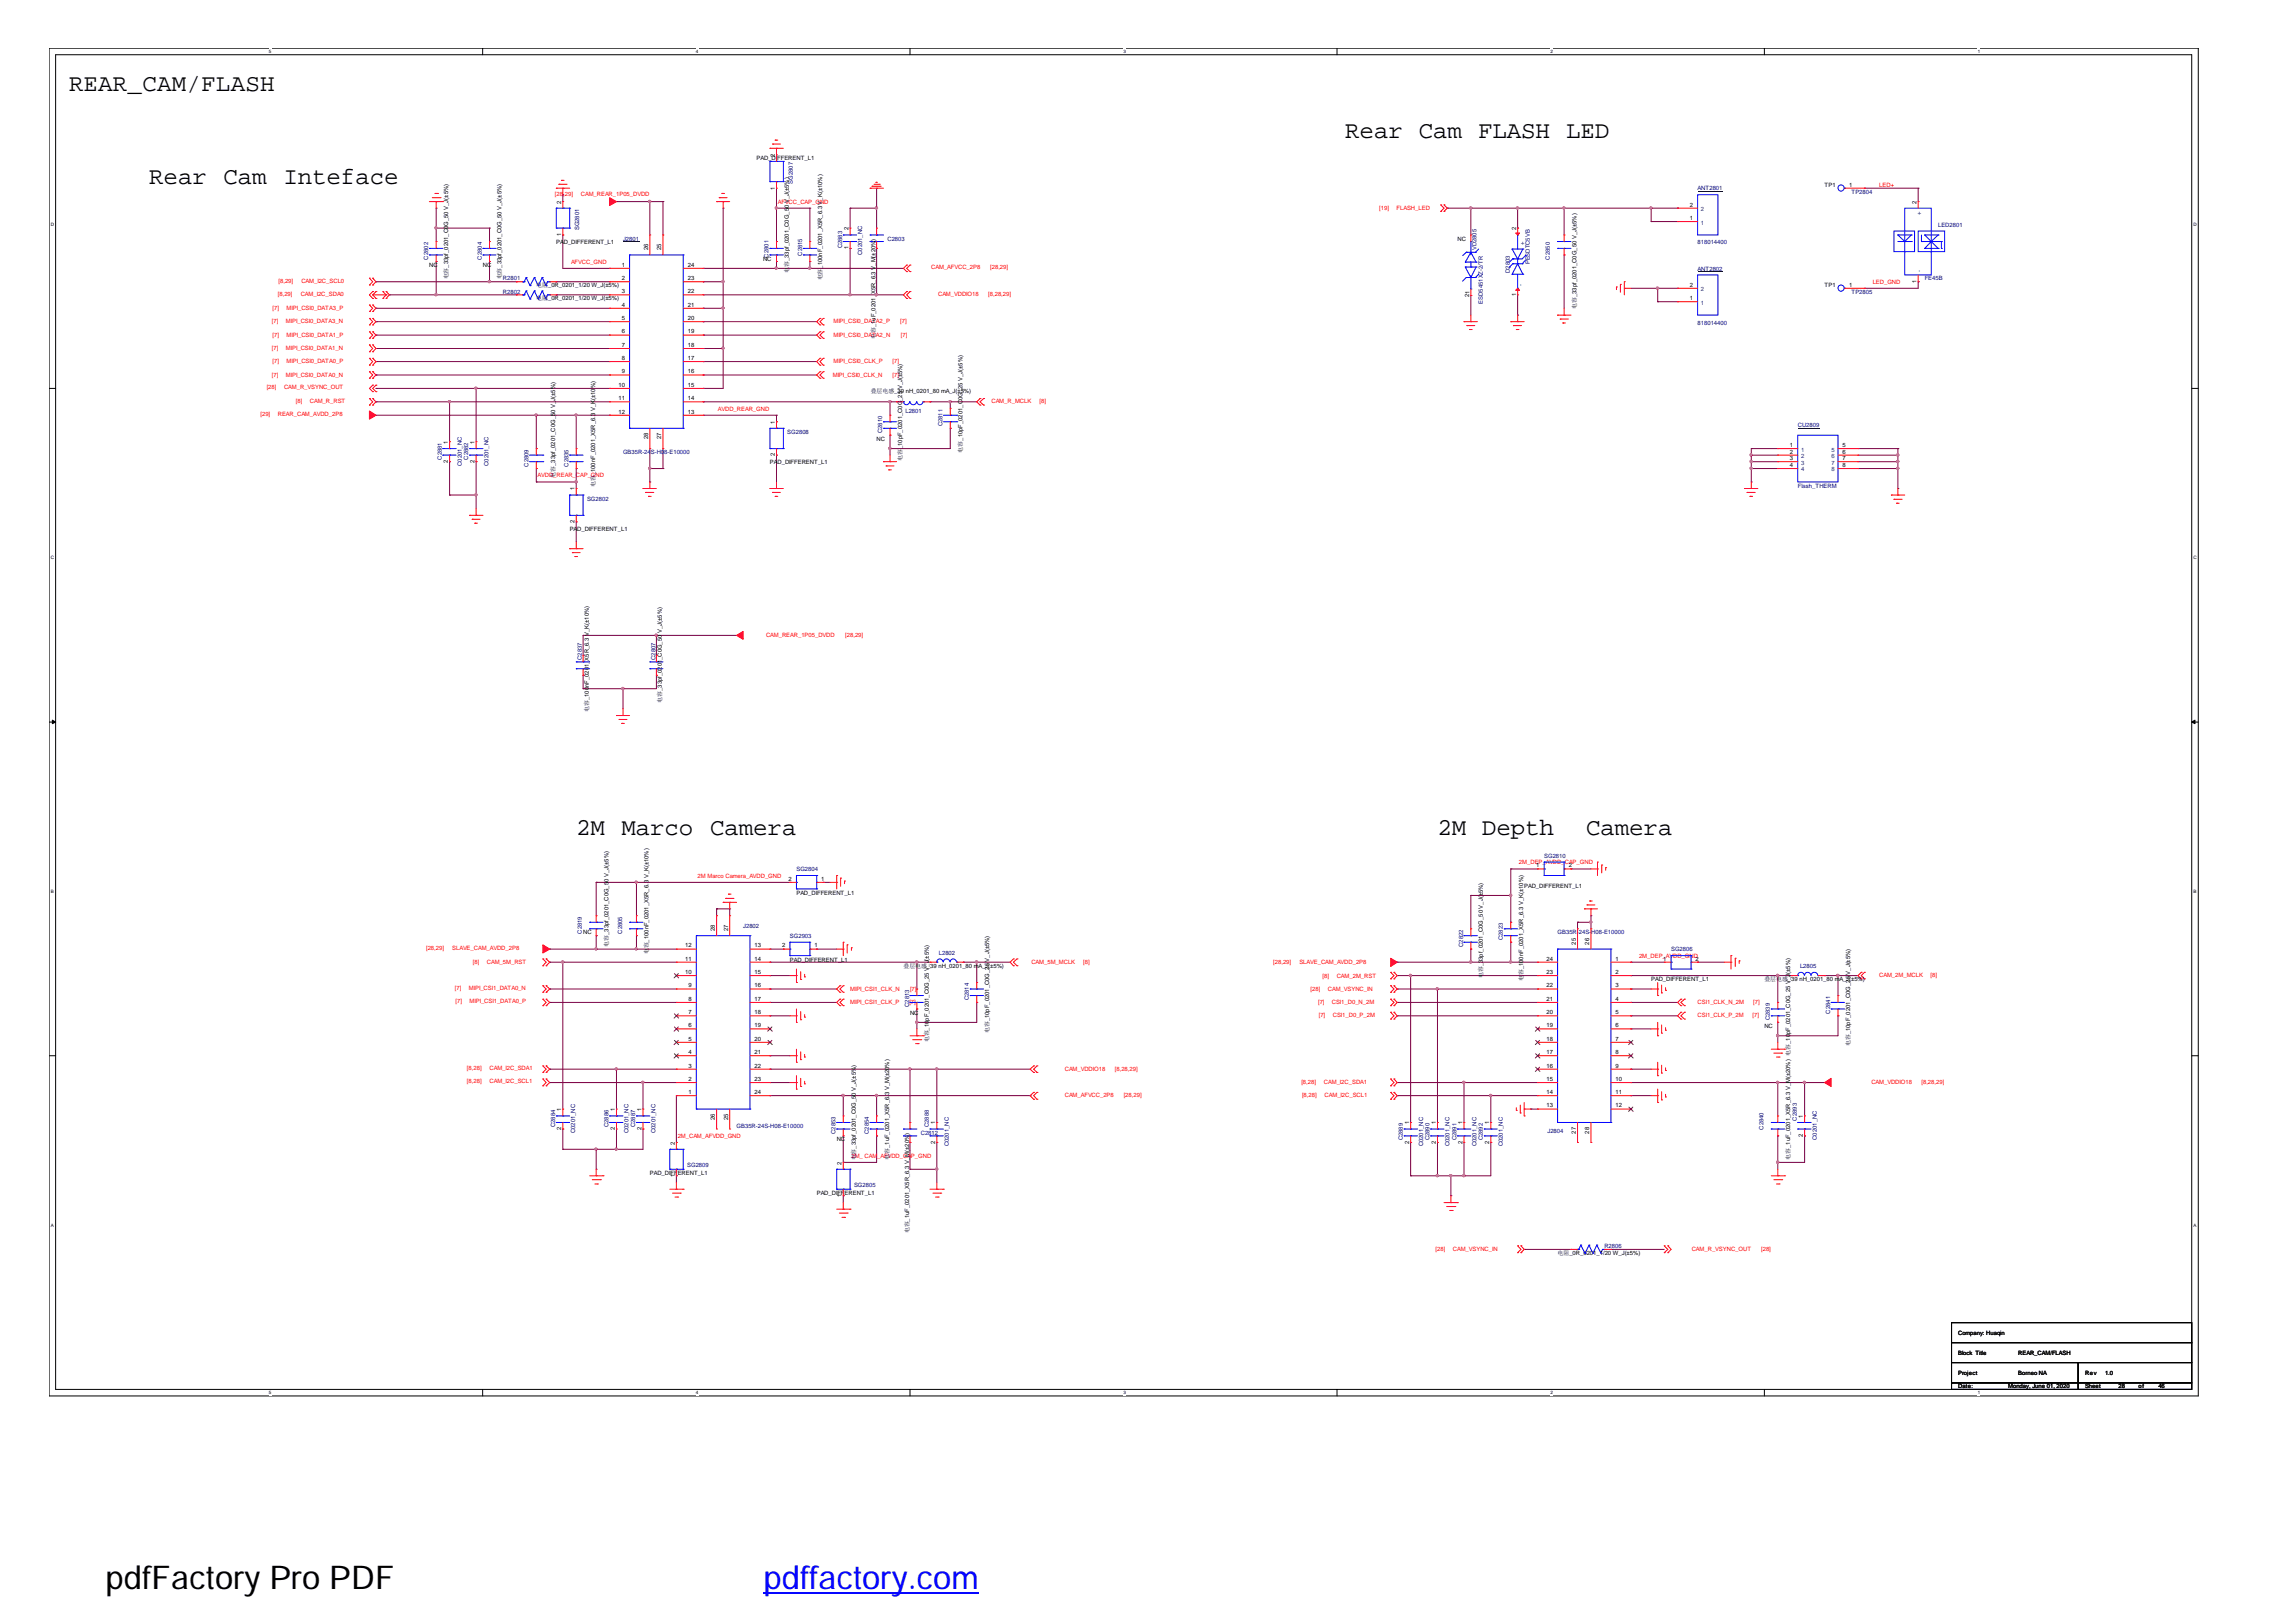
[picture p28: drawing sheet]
<svg xmlns="http://www.w3.org/2000/svg" width="297mm" height="210mm" viewBox="0 0 297 210" stroke-linecap="round" stroke-linejoin="round" font-family="sans-serif">
<defs><g id="words">
<text font-size="4.2" x="13.6" y="205.6">pdfFactory Pro PDF</text>
<text font-size="4.2" fill="#00f" x="98.8" y="205.6">pdffactory.com</text>
<g font-size="3.1">
<text x="8.9" y="11.7">REAR_CAM/FLASH</text>
<text x="174" y="17.9">Rear Cam FLASH LED</text>
<text x="19.3" y="23.8">Rear Cam Inteface</text>
<text x="74.5" y="108">2M Marco Camera</text>
<text x="186" y="108">2M Depth</text>
<text x="205.2" y="108">Camera</text>
</g>
<g font-size=".8">
<text x="97.9" y="20.8">PAD_DIFFERENT_L1</text>
<text x="100.2" y="20.3" transform="rotate(-90 100.2 20.3)">2</text>
<text x="72.6" y="26.3" transform="rotate(-90 72.6 26.3)">2</text>
<text x="100.2" y="24.5" transform="rotate(-90 100.2 24.5)">1</text>
<text x="109.8" y="29.8" transform="rotate(-90 109.8 29.8)">2</text>
<text x="196.1" y="29.8" transform="rotate(-90 196.1 29.8)">2</text>
<text x="218.6" y="28.5">1</text>
<text x="218.6" y="26.7">2</text>
<text x="236.1" y="24.2">TP1</text>
<text x="239.2" y="24.1">1</text>
<text x="247.9" y="26.3" transform="rotate(-90 247.9 26.3)">2</text>
<text x="55.5" y="34.6">NC</text>
<text x="62.5" y="34.6">NC</text>
<text x="72" y="31.6">PA</text>
<text x="72.6" y="30.5" transform="rotate(-90 72.6 30.5)">1</text>
<text x="72.9" y="31.6">D_DIFFERENT_L1</text>
<text x="80.4" y="34.5">1</text>
<text x="83.9" y="32.4" transform="rotate(-90 83.9 32.4)">26</text>
<text x="85.6" y="32.4" transform="rotate(-90 85.6 32.4)">25</text>
<text x="89" y="34.5">24</text>
<text x="98.7" y="33.7">NC</text>
<text x="102.1" y="35.3" transform="rotate(-90 102.1 35.3)">电容_33pf_0201_C0G_50 V_J(±5%)</text>
<text x="109.8" y="32.3" transform="rotate(-90 109.8 32.3)">1</text>
<text x="188.6" y="31.1">NC</text>
<text x="58" y="36.2" transform="rotate(-90 58 36.2)">电容_33pf_0201_C0G_50 V_J(±5%)</text>
<text x="64.9" y="36.2" transform="rotate(-90 64.9 36.2)">电容_33pf_0201_C0G_50 V_J(±5%)</text>
<text x="69.4" y="37.2">电阻_0R_0201_1/20 W_J(±5%)</text>
<text x="69.4" y="38.9">电阻_0R_0201_1/20 W_J(±5%)</text>
<text x="80.4" y="36.3">2</text>
<text x="80.4" y="37.9">3</text>
<text x="80.4" y="39.7">4</text>
<text x="80.4" y="41.4">5</text>
<text x="89" y="41.4">20</text>
<text x="89" y="39.7">21</text>
<text x="89" y="37.9">22</text>
<text x="89" y="36.3">23</text>
<text x="106.4" y="36.3" transform="rotate(-90 106.4 36.3)">电容_100nF_0201_X5R_6.3 V_K(±10%)</text>
<text x="190.1" y="38.4" transform="rotate(-90 190.1 38.4)">21</text>
<text x="196.1" y="38.3" transform="rotate(-90 196.1 38.3)">1</text>
<text x="204" y="40" transform="rotate(-90 204 40)">电容_33pf_0201_C0G_50 V_J(±5%)</text>
<text x="218.6" y="38.8">1</text>
<text x="218.6" y="37.1">2</text>
<text x="236.1" y="37.2">TP1</text>
<text x="239.2" y="37.1">1</text>
<text x="247.9" y="36.6" transform="rotate(-90 247.9 36.6)">1</text>
<text x="80.4" y="43.2">6</text>
<text x="80.4" y="44.9">7</text>
<text x="80.4" y="46.6">8</text>
<text x="89" y="46.6">17</text>
<text x="89" y="44.9">18</text>
<text x="89" y="43.2">19</text>
<text x="113.3" y="43.9" transform="rotate(-90 113.3 43.9)">电容_1uF_0201_X5R_6.3 V_M(±20%)</text>
<text x="80" y="50.1">10</text>
<text x="80" y="51.8">11</text>
<text x="80" y="53.5">12</text>
<text x="80.4" y="48.3">9</text>
<text x="89" y="53.5">13</text>
<text x="89" y="51.8">14</text>
<text x="89" y="50.1">15</text>
<text x="89" y="48.3">16</text>
<text x="112.6" y="50.8">叠层电感_39 nH_0201_80 mA_J(±5%)</text>
<text x="58" y="59.9" transform="rotate(-90 58 59.9)">2</text>
<text x="58" y="57.5" transform="rotate(-90 58 57.5)">1</text>
<text x="61.4" y="59.9" transform="rotate(-90 61.4 59.9)">2</text>
<text x="61.4" y="57.5" transform="rotate(-90 61.4 57.5)">1</text>
<text x="83.9" y="56.9" transform="rotate(-90 83.9 56.9)">28</text>
<text x="85.6" y="56.9" transform="rotate(-90 85.6 56.9)">27</text>
<text x="100.2" y="59.1" transform="rotate(-90 100.2 59.1)">2</text>
<text x="100.2" y="54.8" transform="rotate(-90 100.2 54.8)">1</text>
<text x="113.4" y="57">NC</text>
<text x="116.7" y="59.7" transform="rotate(-90 116.7 59.7)">电容_10pF_0201_C0G_25 V_J(±5%)</text>
<text x="124.5" y="58.6" transform="rotate(-90 124.5 58.6)">电容_10pF_0201_C0G_25 V_J(±5%)</text>
<text x="231.6" y="57.8">1</text>
<text x="231.6" y="58.7">2</text>
<text x="231.6" y="59.5">3</text>
<text x="238.4" y="57.8">5</text>
<text x="238.4" y="58.7">6</text>
<text x="238.4" y="59.5">7</text>
<text x="71.8" y="61.8" transform="rotate(-90 71.8 61.8)">电容_33pf_0201_C0G_50 V_J(±5%)</text>
<text x="74.3" y="63.5" transform="rotate(-90 74.3 63.5)">1</text>
<text x="77" y="63" transform="rotate(-90 77 63)">电容_100nF_0201_X5R_6.3 V_K(±10%)</text>
<text x="99.6" y="60">PA</text>
<text x="100.6" y="60">D_DIFFERENT_L1</text>
<text x="231.6" y="60.4">4</text>
<text x="238.4" y="60.4">8</text>
<text x="73.7" y="68.7">PA</text>
<text x="74.3" y="67.7" transform="rotate(-90 74.3 67.7)">2</text>
<text x="74.7" y="68.7">D_DIFFERENT_L1</text>
<text x="76.2" y="88.9" transform="rotate(-90 76.2 88.9)">nF_0201_X5R_6.3 V_K(±10%)</text>
<text x="76.2" y="92.1" transform="rotate(-90 76.2 92.1)">电容_100</text>
<text x="85.6" y="90.9" transform="rotate(-90 85.6 90.9)">电容_33pf_0201_C0G_50 V_J(±5%)</text>
<text x="102" y="114">2</text>
<text x="106.3" y="114">1</text>
<text x="198.8" y="112.2">1</text>
<text x="202.9" y="112.2">2</text>
<text x="103" y="115.8">PAD_DIFFERENT_L1</text>
<text x="197.2" y="114.9">PAD_DIFFERENT_L1</text>
<text x="75.4" y="120.9">NC</text>
<text x="78.7" y="122.5" transform="rotate(-90 78.7 122.5)">电容_33pf_0201_C0G_50 V_J(±5%)</text>
<text x="83.9" y="123.5" transform="rotate(-90 83.9 123.5)">电容_100nF_0201_X5R_6.3 V_K(±10%)</text>
<text x="88.6" y="124.3">11</text>
<text x="88.6" y="122.6">12</text>
<text x="92.5" y="120.5" transform="rotate(-90 92.5 120.5)">28</text>
<text x="94.2" y="120.5" transform="rotate(-90 94.2 120.5)">27</text>
<text x="97.6" y="122.6">13</text>
<text x="97.6" y="124.3">14</text>
<text x="101.2" y="122.6">2</text>
<text x="102.2" y="124.5">PAD_DIFFERENT_L1</text>
<text x="105.4" y="122.6">1</text>
<text x="116.9" y="125.2">叠层电感_39 nH_0201_80 mA_J(±5%)</text>
<text x="200.1" y="124.3">24</text>
<text x="203.9" y="122.2" transform="rotate(-90 203.9 122.2)">25</text>
<text x="205.6" y="122.2" transform="rotate(-90 205.6 122.2)">26</text>
<text x="209" y="124.3">1</text>
<text x="215.2" y="124.3">1</text>
<text x="219.4" y="124.3">2</text>
<text x="88.6" y="126">10</text>
<text x="89.1" y="131.2">7</text>
<text x="89.1" y="129.5">8</text>
<text x="89.1" y="127.8">9</text>
<text x="97.6" y="126">15</text>
<text x="97.6" y="127.8">16</text>
<text x="97.6" y="129.5">17</text>
<text x="97.6" y="131.2">18</text>
<text x="117.7" y="131.3">NC</text>
<text x="191.9" y="126.6" transform="rotate(-90 191.9 126.6)">电容_33pf_0201_C0G_50 V_J(±5%)</text>
<text x="197.1" y="127" transform="rotate(-90 197.1 127)">电容_100nF_0201_X5R_6.3 V_K(±10%)</text>
<text x="200.1" y="131.2">20</text>
<text x="200.1" y="129.5">21</text>
<text x="200.1" y="127.8">22</text>
<text x="200.1" y="126">23</text>
<text x="209" y="126">2</text>
<text x="209" y="127.8">3</text>
<text x="209" y="129.5">4</text>
<text x="209" y="131.2">5</text>
<text x="213.6" y="127">PAD_DIFFERENT_L1</text>
<text x="228.3" y="127">叠层电感_39 nH_0201_80 mA_J(±5%)</text>
<text x="89.1" y="136.4">4</text>
<text x="89.1" y="134.7">5</text>
<text x="89.1" y="132.9">6</text>
<text x="97.6" y="132.9">19</text>
<text x="97.6" y="134.7">20</text>
<text x="97.6" y="136.4">21</text>
<text x="120.2" y="134.9" transform="rotate(-90 120.2 134.9)">电容_10</text>
<text x="120.2" y="132.1" transform="rotate(-90 120.2 132.1)">pF_0201_C0G_25 V_J(±5%)</text>
<text x="128" y="133.7" transform="rotate(-90 128 133.7)">电容_10pF_0201_C0G_25 V_J(±5%)</text>
<text x="200.1" y="136.4">17</text>
<text x="200.1" y="134.7">18</text>
<text x="200.1" y="132.9">19</text>
<text x="209" y="132.9">6</text>
<text x="209" y="134.7">7</text>
<text x="209" y="136.4">8</text>
<text x="228.3" y="133">NC</text>
<text x="231.6" y="133.8" transform="rotate(-90 231.6 133.8)">pF_0201_C0G_25 V_J(±5%)</text>
<text x="239.4" y="135.4" transform="rotate(-90 239.4 135.4)">电容_10pF_0201_C0G_25 V_J(±5%)</text>
<text x="72.6" y="143.8" transform="rotate(-90 72.6 143.8)">1</text>
<text x="79.5" y="143.8" transform="rotate(-90 79.5 143.8)">1</text>
<text x="83" y="143.8" transform="rotate(-90 83 143.8)">1</text>
<text x="89.1" y="141.6">1</text>
<text x="89.1" y="139.9">2</text>
<text x="89.1" y="138.1">3</text>
<text x="97.6" y="138.1">22</text>
<text x="97.6" y="139.9">23</text>
<text x="97.6" y="141.6">24</text>
<text x="200.1" y="143.3">13</text>
<text x="200.1" y="141.6">14</text>
<text x="200.1" y="139.9">15</text>
<text x="200.1" y="138.1">16</text>
<text x="209" y="138.1">9</text>
<text x="209" y="139.9">10</text>
<text x="209" y="141.6">11</text>
<text x="209" y="143.3">12</text>
<text x="72.6" y="146.3" transform="rotate(-90 72.6 146.3)">2</text>
<text x="79.5" y="146.3" transform="rotate(-90 79.5 146.3)">2</text>
<text x="83" y="146.3" transform="rotate(-90 83 146.3)">2</text>
<text x="87.3" y="148.1" transform="rotate(-90 87.3 148.1)">2</text>
<text x="92.5" y="145" transform="rotate(-90 92.5 145)">26</text>
<text x="94.2" y="145" transform="rotate(-90 94.2 145)">25</text>
<text x="108.2" y="147.7">NC</text>
<text x="121" y="148" transform="rotate(-90 121 148)">2</text>
<text x="121" y="145.5" transform="rotate(-90 121 145.5)">1</text>
<text x="182.3" y="148" transform="rotate(-90 182.3 148)">2</text>
<text x="182.3" y="145.5" transform="rotate(-90 182.3 145.5)">1</text>
<text x="185.8" y="148" transform="rotate(-90 185.8 148)">2</text>
<text x="185.8" y="145.5" transform="rotate(-90 185.8 145.5)">1</text>
<text x="189.2" y="148" transform="rotate(-90 189.2 148)">2</text>
<text x="189.2" y="145.5" transform="rotate(-90 189.2 145.5)">1</text>
<text x="192.7" y="148" transform="rotate(-90 192.7 148)">2</text>
<text x="192.7" y="145.5" transform="rotate(-90 192.7 145.5)">1</text>
<text x="203.9" y="146.7" transform="rotate(-90 203.9 146.7)">27</text>
<text x="205.6" y="146.7" transform="rotate(-90 205.6 146.7)">28</text>
<text x="233.3" y="147.1" transform="rotate(-90 233.3 147.1)">2</text>
<text x="233.3" y="144.7" transform="rotate(-90 233.3 144.7)">1</text>
<text x="84.1" y="152">PAD_DIFFERENT_L1</text>
<text x="87.3" y="152.3" transform="rotate(-90 87.3 152.3)">1</text>
<text x="105.7" y="154.6">PAD_DIFFERENT_L1</text>
<text x="108.9" y="154.9" transform="rotate(-90 108.9 154.9)">1</text>
<text x="108.9" y="150.7" transform="rotate(-90 108.9 150.7)">2</text>
<text x="110.7" y="150.2" transform="rotate(-90 110.7 150.2)">电容_33pf_0201_C0G_50 V_J(±5%)</text>
<text x="115" y="150.1" transform="rotate(-90 115 150.1)">电容_1uF_0201_X5R_6.3 V_M(±20%)</text>
<text x="231.6" y="150.1" transform="rotate(-90 231.6 150.1)">电容_1uF_0201_X5R_6.3 V_M(±20%) 电容_10</text>
<text x="117.6" y="159.6" transform="rotate(-90 117.6 159.6)">电容_1uF_0201_X5R_6.3 V_M(±20%)</text>
<text x="201.5" y="162.4">电阻_0R_0201_1/20 W_J(±5%)</text>
<text x="253.3" y="172.7">Company: Huaqin</text>
<text x="253.3" y="175.4">Block Title</text>
<text x="253.3" y="177.9">Project</text>
<text x="253.3" y="179.7">Date:</text>
<text x="259.8" y="179.7">Monday, June 01, 2020</text>
<text x="261.1" y="177.9">Borneo NA</text>
<text x="261.1" y="175.4">REAR_CAM/FLASH</text>
<text x="269.7" y="177.9">Rev</text>
<text x="269.7" y="179.7">Sheet</text>
<text x="272.3" y="177.9">1.0</text>
<text x="274.1" y="179.7">28</text>
<text x="276.6" y="179.7">of</text>
<text x="279.2" y="179.7">46</text>
</g>
<g font-size=".8" fill="#000080">
<text x="102.6" y="23.8" transform="rotate(-90 102.6 23.8)">SG2807</text>
<text x="74.9" y="29.8" transform="rotate(-90 74.9 29.8)">SG2801</text>
<text x="219.6" y="24.7">ANT2801</text>
<text x="239.5" y="25.1">TP2804</text>
<text x="250.7" y="29.4">LED2801</text>
<text x="55.4" y="33.6" transform="rotate(-90 55.4 33.6)">C2802</text>
<text x="62.3" y="33.6" transform="rotate(-90 62.3 33.6)">C2804</text>
<text x="80.6" y="31.1">J2801</text>
<text x="99.4" y="33.3" transform="rotate(-90 99.4 33.3)">C2801</text>
<text x="103.8" y="33.1" transform="rotate(-90 103.8 33.1)">C2815</text>
<text x="109" y="32.1" transform="rotate(-90 109 32.1)">C2883</text>
<text x="111.5" y="33" transform="rotate(-90 111.5 33)">C0201_NC</text>
<text x="114.8" y="31.1">C2803</text>
<text x="191" y="32.4" transform="rotate(-90 191 32.4)">VD2805</text>
<text x="195.3" y="35.3" transform="rotate(-90 195.3 35.3)">D2803</text>
<text x="197.9" y="34.2" transform="rotate(-90 197.9 34.2)">PESDTC5VB</text>
<text x="200.5" y="33.6" transform="rotate(-90 200.5 33.6)">C2850</text>
<text x="219.6" y="35">ANT2802</text>
<text x="219.6" y="31.6">818014400</text>
<text x="65.1" y="36.3">R2801</text>
<text x="65.1" y="38">R2802</text>
<text x="191.9" y="39.3" transform="rotate(-90 191.9 39.3)">ESD5451XZ-2/TR</text>
<text x="239.5" y="38">TP2805</text>
<text x="249" y="36.3">FE45B</text>
<text x="219.6" y="42">818014400</text>
<text x="117.1" y="53.4">L2801</text>
<text x="57.1" y="59.5" transform="rotate(-90 57.1 59.5)">C2881</text>
<text x="60.6" y="59.5" transform="rotate(-90 60.6 59.5)">C2882</text>
<text x="80.6" y="58.8">GB35R-24S-H08-E10000</text>
<text x="101.9" y="56.1">SG2808</text>
<text x="114.1" y="56.1" transform="rotate(-90 114.1 56.1)">C2810</text>
<text x="121.9" y="55.2" transform="rotate(-90 121.9 55.2)">C2811</text>
<text x="232.6" y="55.3">CU2809</text>
<text x="59.7" y="60.3" transform="rotate(-90 59.7 60.3)">C0201_NC</text>
<text x="63.2" y="60.3" transform="rotate(-90 63.2 60.3)">C0201_NC</text>
<text x="68.4" y="60.4" transform="rotate(-90 68.4 60.4)">C2809</text>
<text x="73.5" y="60.4" transform="rotate(-90 73.5 60.4)">C2835</text>
<text x="75.9" y="64.8">SG2802</text>
<text x="232.6" y="63.1">Flash_THERM</text>
<text x="75.3" y="85.4" transform="rotate(-90 75.3 85.4)">C2837</text>
<text x="84.8" y="85.4" transform="rotate(-90 84.8 85.4)">C2807</text>
<text x="103" y="112.7">SG2804</text>
<text x="199.8" y="111">SG2810</text>
<text x="75.3" y="120.8" transform="rotate(-90 75.3 120.8)">C2819</text>
<text x="80.5" y="120.8" transform="rotate(-90 80.5 120.8)">C2805</text>
<text x="96.1" y="120.1">J2802</text>
<text x="102.2" y="121.4">SG2903</text>
<text x="121.5" y="123.5">L2802</text>
<text x="189.3" y="122.5" transform="rotate(-90 189.3 122.5)">C2822</text>
<text x="194.4" y="121.7" transform="rotate(-90 194.4 121.7)">C2823</text>
<text x="201.5" y="120.9">GB35R-24S-H08-E10000</text>
<text x="216.2" y="123.1">SG2806</text>
<text x="232.9" y="125.2">L2805</text>
<text x="117.6" y="130.3" transform="rotate(-90 117.6 130.3)">C2813</text>
<text x="125.3" y="129.5" transform="rotate(-90 125.3 129.5)">C2814</text>
<text x="236.8" y="131.2" transform="rotate(-90 236.8 131.2)">C2841</text>
<text x="229" y="132.1" transform="rotate(-90 229 132.1)">C2839</text>
<text x="71.8" y="145.9" transform="rotate(-90 71.8 145.9)">C2884</text>
<text x="74.4" y="146.7" transform="rotate(-90 74.4 146.7)">C0201_NC</text>
<text x="78.7" y="145.9" transform="rotate(-90 78.7 145.9)">C2886</text>
<text x="81.3" y="146.7" transform="rotate(-90 81.3 146.7)">C0201_NC</text>
<text x="82.2" y="145.9" transform="rotate(-90 82.2 145.9)">C2887</text>
<text x="84.8" y="146.7" transform="rotate(-90 84.8 146.7)">C0201_NC</text>
<text x="95.3" y="146">GB35R-24S-H08-E10000</text>
<text x="108.1" y="146.7" transform="rotate(-90 108.1 146.7)">C2853</text>
<text x="112.4" y="146.7" transform="rotate(-90 112.4 146.7)">C2854</text>
<text x="119.1" y="146.8">C2812</text>
<text x="120.2" y="145.9" transform="rotate(-90 120.2 145.9)">C2888</text>
<text x="122.8" y="148.4" transform="rotate(-90 122.8 148.4)">C0201_NC</text>
<text x="181.5" y="147.6" transform="rotate(-90 181.5 147.6)">C2889</text>
<text x="184.1" y="148.4" transform="rotate(-90 184.1 148.4)">C0201_NC</text>
<text x="185" y="147.6" transform="rotate(-90 185 147.6)">C2890</text>
<text x="187.5" y="148.4" transform="rotate(-90 187.5 148.4)">C0201_NC</text>
<text x="188.4" y="147.6" transform="rotate(-90 188.4 147.6)">C2891</text>
<text x="191" y="148.4" transform="rotate(-90 191 148.4)">C0201_NC</text>
<text x="191.9" y="147.6" transform="rotate(-90 191.9 147.6)">C2892</text>
<text x="194.4" y="148.4" transform="rotate(-90 194.4 148.4)">C0201_NC</text>
<text x="200.2" y="146.7">J2804</text>
<text x="228.1" y="146.2" transform="rotate(-90 228.1 146.2)">C2840</text>
<text x="232.5" y="145" transform="rotate(-90 232.5 145)">C2893</text>
<text x="235" y="147.5" transform="rotate(-90 235 147.5)">C0201_NC</text>
<text x="88.9" y="151">SG2809</text>
<text x="110.5" y="153.6">SG2805</text>
<text x="207.6" y="161.5">R2806</text>
</g>
<g font-size=".8" fill="#f00">
<text x="71.8" y="25.4">[28,29]</text>
<text x="75.1" y="25.4">CAM_REAR_1P05_DVDD</text>
<text x="100.6" y="26.3">AFVCC_CAP_GND</text>
<text x="178.4" y="27.1">[19]</text>
<text x="180.7" y="27.1">FLASH_LED</text>
<text x="243.1" y="24.2">LED+</text>
<text x="73.9" y="34.1">AFVCC_GND</text>
<text x="120.5" y="34.9">CAM_AFVCC_2P8</text>
<text x="128.1" y="34.9">[28,29]</text>
<text x="35.2" y="41.8">[7]</text>
<text x="35.3" y="40.1">[7]</text>
<text x="35.9" y="38.4">[8,29]</text>
<text x="36" y="36.6">[8,29]</text>
<text x="37" y="41.8">MIPI_CSI0_DATA3_N</text>
<text x="37.1" y="40.1">MIPI_CSI0_DATA3_P</text>
<text x="38.9" y="38.4">CAM_I2C_SDA0</text>
<text x="39" y="36.6">CAM_I2C_SCL0</text>
<text x="107.8" y="41.8">MIPI_CSI0_DATA2_P</text>
<text x="116.5" y="41.8">[7]</text>
<text x="121.4" y="38.3">CAM_VDDIO18</text>
<text x="127.8" y="38.3">[8,28,29]</text>
<text x="242.3" y="36.7">LED_GND</text>
<text x="35.2" y="45.3">[7]</text>
<text x="35.3" y="47">[7]</text>
<text x="35.3" y="43.6">[7]</text>
<text x="37" y="45.3">MIPI_CSI0_DATA1_N</text>
<text x="37.1" y="47">MIPI_CSI0_DATA0_P</text>
<text x="37.1" y="43.6">MIPI_CSI0_DATA1_P</text>
<text x="107.8" y="47">MIPI_CSI0_CLK_P</text>
<text x="107.8" y="43.6">MIPI_CSI0_DATA2_N</text>
<text x="115.5" y="47">[7]</text>
<text x="116.5" y="43.6">[7]</text>
<text x="33.7" y="53.8">[29]</text>
<text x="34.5" y="50.4">[28]</text>
<text x="35.2" y="48.7">[7]</text>
<text x="35.9" y="53.8">REAR_CAM_AVDD_2P8</text>
<text x="36.7" y="50.4">CAM_R_VSYNC_OUT</text>
<text x="37" y="48.7">MIPI_CSI0_DATA0_N</text>
<text x="38.3" y="52.1">[8]</text>
<text x="40.1" y="52.1">CAM_R_RST</text>
<text x="92.9" y="53.1">AVDD_REAR_GND</text>
<text x="107.7" y="48.7">MIPI_CSI0_CLK_N</text>
<text x="115.5" y="48.7">[7]</text>
<text x="128.3" y="52.2">CAM_R_MCLK</text>
<text x="134.5" y="52.2">[8]</text>
<text x="69.6" y="61.8">AVDD_REAR_CAP_GND</text>
<text x="99.1" y="82.4">CAM_REAR_1P05_DVDD</text>
<text x="109.3" y="82.4">[28,29]</text>
<text x="90.3" y="113.6">2M Marco Camera_AVDD_GND</text>
<text x="196.5" y="111.9">2M_DEP_AVDD_CAP_GND</text>
<text x="55.1" y="123">[28,29]</text>
<text x="58.5" y="123">SLAVE_CAM_AVDD_2P8</text>
<text x="61.2" y="124.8">[8]</text>
<text x="63" y="124.8">CAM_5M_RST</text>
<text x="133.4" y="124.7">CAM_5M_MCLK</text>
<text x="140.1" y="124.7">[8]</text>
<text x="164.7" y="124.7">[28,29]</text>
<text x="168.1" y="124.7">SLAVE_CAM_AVDD_2P8</text>
<text x="212" y="123.9">2M_DEP_AVDD_GND</text>
<text x="58.8" y="128.1">[7]</text>
<text x="58.9" y="129.9">[7]</text>
<text x="60.7" y="128.1">MIPI_CSI1_DATA0_N</text>
<text x="60.7" y="129.9">MIPI_CSI1_DATA0_P</text>
<text x="110" y="128.2">MIPI_CSI1_CLK_N</text>
<text x="110" y="129.9">MIPI_CSI1_CLK_P</text>
<text x="117.6" y="129.9">[7]</text>
<text x="117.7" y="128.2">[7]</text>
<text x="169.5" y="128.2">[28]</text>
<text x="170.5" y="129.9">[7]</text>
<text x="170.6" y="131.6">[7]</text>
<text x="171.1" y="126.5">[8]</text>
<text x="171.8" y="128.2">CAM_VSYNC_IN</text>
<text x="172.3" y="129.9">CSI1_D0_N_2M</text>
<text x="172.4" y="131.6">CSI1_D0_P_2M</text>
<text x="172.9" y="126.5">CAM_2M_RST</text>
<text x="219.6" y="129.9">CSI1_CLK_N_2M</text>
<text x="219.6" y="131.6">CSI1_CLK_P_2M</text>
<text x="226.7" y="131.6">[7]</text>
<text x="226.8" y="129.9">[7]</text>
<text x="243.1" y="126.5">CAM_2M_MCLK</text>
<text x="249.8" y="126.5">[8]</text>
<text x="60.4" y="138.5">[8,28]</text>
<text x="60.4" y="140.2">[8,28]</text>
<text x="63.3" y="138.5">CAM_I2C_SDA1</text>
<text x="63.3" y="140.2">CAM_I2C_SCL1</text>
<text x="137.8" y="138.7">CAM_VDDIO18</text>
<text x="137.8" y="141.9">CAM_AFVCC_2P8</text>
<text x="144.2" y="138.7">[8,28,29]</text>
<text x="145.4" y="141.9">[28,29]</text>
<text x="168.4" y="140.3">[8,28]</text>
<text x="168.4" y="142">[8,28]</text>
<text x="171.3" y="140.3">CAM_I2C_SDA1</text>
<text x="171.4" y="142">CAM_I2C_SCL1</text>
<text x="242.1" y="140.3">CAM_VDDIO18</text>
<text x="248.6" y="140.3">[8,28,29]</text>
<text x="87.7" y="147.2">2M_CAM_AFVDD_GND</text>
<text x="110.2" y="149.8">2M_ CAM_AFVDD_CA</text>
<text x="117.9" y="149.8">P_GND</text>
<text x="185.7" y="161.9">[28]</text>
<text x="188" y="161.9">CAM_VSYNC_IN</text>
<text x="218.9" y="161.9">CAM_R_VSYNC_OUT</text>
<text x="227.8" y="161.9">[28]</text>
</g>
<g font-size=".8" fill="#004080">
<text x="220" y="29.1">1</text>
<text x="220" y="27.3">2</text>
<text x="248.5" y="27.8" transform="rotate(-90 248.5 27.8)">+</text>
<text x="197.2" y="31.7" transform="rotate(-90 197.2 31.7)">+</text>
<text x="248.5" y="35.2" transform="rotate(-90 248.5 35.2)">-</text>
<text x="197" y="37.1" transform="rotate(-90 197 37.1)">-</text>
<text x="220" y="39.4">1</text>
<text x="220" y="37.7">2</text>
<text x="233" y="58.4">1</text>
<text x="233" y="59.3">2</text>
<text x="236.9" y="58.4">5</text>
<text x="236.9" y="59.3">6</text>
<text x="233" y="60.1">3</text>
<text x="233" y="61">4</text>
<text x="236.9" y="60.1">7</text>
<text x="236.9" y="61">8</text>
</g>
<g font-size=".6">
<text x="34.8" y="6.9">5</text>
<text x="90" y="6.9">4</text>
<text x="145.3" y="6.9">3</text>
<text x="200.6" y="6.9">2</text>
<text x="255.9" y="6.9">1</text>
<text x="6.6" y="29.2">D</text>
<text x="283.8" y="29.2">D</text>
<text x="6.6" y="72.4">C</text>
<text x="283.8" y="72.4">C</text>
<text x="6.6" y="115.6">B</text>
<text x="283.8" y="115.6">B</text>
<text x="6.6" y="158.8">A</text>
<text x="283.8" y="158.8">A</text>
<text x="34.8" y="180.4">5</text>
<text x="90" y="180.4">4</text>
<text x="145.3" y="180.4">3</text>
<text x="200.6" y="180.4">2</text>
<text x="255.9" y="180.4">1</text>
</g>
</g></defs>
<path d="M6.3 6.2h278.1v174.5h-278.1zM7.2 7.1h276.3v172.7h-276.3z" fill="none" stroke="#000" stroke-width=".13"/>
<g fill="#fff">
<path d="M34.8 6.3h.3v.7h-.3z"/>
<path d="M34.8 179.9h.3v.7h-.3z"/>
</g>
<path d="M62.4 6.2v.9M62.4 179.8v.9" fill="none" stroke="#000" stroke-width=".13"/>
<g fill="#fff">
<path d="M90 6.3h.3v.7h-.3z"/>
<path d="M90 179.9h.3v.7h-.3z"/>
</g>
<path d="M117.7 6.2v.9M117.7 179.8v.9" fill="none" stroke="#000" stroke-width=".13"/>
<g fill="#fff">
<path d="M145.3 6.3h.3v.7h-.3z"/>
<path d="M145.3 179.9h.3v.7h-.3z"/>
</g>
<path d="M173 6.2v.9M173 179.8v.9" fill="none" stroke="#000" stroke-width=".13"/>
<g fill="#fff">
<path d="M200.6 6.3h.3v.7h-.3z"/>
<path d="M200.6 179.9h.3v.7h-.3z"/>
</g>
<path d="M228.3 6.2v.9M228.3 179.8v.9" fill="none" stroke="#000" stroke-width=".13"/>
<g fill="#fff">
<path d="M255.9 6.3h.3v.7h-.3z"/>
<path d="M255.9 179.9h.3v.7h-.3z"/>
<path d="M6.6 28.7h.3v.7h-.3z"/>
<path d="M283.8 28.7h.3v.7h-.3z"/>
<path d="M6.6 71.9h.3v.6h-.3z"/>
<path d="M283.8 71.9h.3v.6h-.3z"/>
</g>
<path d="M6.3 50.3h.9M283.5 50.3h.9" fill="none" stroke="#000" stroke-width=".13"/>
<g fill="#fff">
<path d="M6.6 115h.3v.7h-.3z"/>
<path d="M283.8 115h.3v.7h-.3z"/>
</g>
<path d="M6.3 93.4h.9M283.5 93.4h.9" fill="none" stroke="#000" stroke-width=".13"/>
<g fill="#000" stroke="#000" stroke-width=".13">
<path d="M6.8 93.2l.4 .2-.4 .3z" fill-rule="evenodd"/>
<path d="M283.5 93.4l.5-.2v.5z" fill-rule="evenodd"/>
</g>
<g fill="#fff">
<path d="M6.6 158.2h.3v.7h-.3z"/>
<path d="M283.8 158.2h.3v.7h-.3z"/>
</g>
<path d="M6.3 136.6h.9M283.5 136.6h.9M252.5 171.2h31v2.6h-31zM252.5 173.8h31v2.5h-31zM252.5 176.3h16.4v2.7h-16.4zM252.5 179h16.4v.8h-16.4zM268.9 179h14.6v.8h-14.6zM268.9 176.3h14.6v2.7h-14.6z" fill="none" stroke="#000" stroke-width=".13"/>
<g fill="none" stroke="#800040" stroke-width=".13">
<path d="M48.6 36.5h.1M48.6 39.9h.1M48.6 36.5h18.2M48.6 39.9h30.3M50.4 38.2h.1M50.4 38.2h16.4M56.4 33.8h.1M56.4 29.5h.1M56.4 26.9h.1M56.4 26.9v4.4M56.4 33.8v4.4M56.4 29.5h6.9"/>
<path d="M63.3 33.8h.1M63.3 29.5h.1M63.3 29.5v1.8M63.3 33.8v2.7M66.8 38.2h.1M66.8 36.5h.1M72 38.2h.1M72 38.2h6.9M72 36.5h6.9M72.8 25.2h.1M72.8 30.4h.1M72.8 25.2v.9"/>
<path d="M72.8 30.4v4.3h6.1M78.9 34.7h.1M78.9 36.5h.1M79.8 26.1h.1M79.8 26.1h6M84.1 26.1h.1M84.1 26.1v4.3M85.8 26.1h.1M85.8 26.1v4.3M91 39.9h.1M91 36.5h.1M91 38.2h25.9"/>
<path d="M91 36.5h2.6M91 39.9h2.6M91 34.7h25.9M93.6 39.9h.1M93.6 36.5h.1M93.6 26.9h.1M93.6 26.9v23.4h-2.6M100.5 34.7h.1M100.5 33.8h.1M100.5 26.9h.1M100.5 31.3h.1M100.5 24.4v6.9"/>
<path d="M100.5 33.8v.9M100.5 26.9h4.3M104.8 33.8h.1M104.8 34.7h.1M104.8 26.9h.1M104.8 26.9v4.4M104.8 33.8v.9M110 38.2h.1M110 32.1h.1M110 26.9h.1M110 26.9v2.6M110 32.1v6.1"/>
<path d="M110 26.9h3.4M113.4 26.9h.1M113.4 32.1h.1M113.4 38.2h.1M113.4 24.4h.1M113.4 24.4v5.1M113.4 32.1v6.1M187.2 26.9h.1M187.2 26.9h29.8M190.3 26.9h.1M190.3 38.2h.1M190.3 26.9v3.5"/>
<path d="M190.3 38.2v2.6M196.3 26.9h.1M196.3 29.5h.1M196.3 26.9v2.6M196.3 38.2v2.6M202.4 26.9h.1M202.4 33h.1M202.4 26.9v3.5M202.4 33v6.9M211 37.3h6M213.6 26.9h.1M213.6 28.7h.1"/>
<path d="M213.6 26.9v1.8M213.6 28.7h3.4M214.5 37.3h.1M214.5 39h.1M214.5 37.3v1.7M214.5 39h2.5M217 26.9h.1M217 37.3h.1M241.2 24.4h.1M241.2 37.3h.1M241.2 24.4h7M248.2 36.5h.1"/>
<path d="M248.2 24.4h.1M248.2 36.5v.8h-7M248.2 24.4v1.7M48.6 48.5h.1M48.6 46.8h.1M48.6 45.1h.1M48.6 43.4h.1M48.6 41.6h.1M48.6 52h.1M48.6 50.3h.1M48.6 48.5h30.3M48.6 46.8h30.3"/>
<path d="M48.6 45.1h30.3M48.6 43.4h30.3M48.6 41.6h30.3M48.6 53.7h30.3M48.6 52h30.3M48.6 50.3h30.3M58.2 59.7h.1M58.2 52h.1M58.2 52v5.2M58.2 59.7v4.4M61.6 59.7h.1M61.6 50.3h.1"/>
<path d="M61.6 50.3v6.9M61.6 59.7v6.1M69.4 53.7h.1M69.4 58.1h.1M69.4 53.7v4.4M74.5 53.7h.1M74.5 53.7v4.4M78.9 53.7h.1M84.1 58.1v4.3M85.8 58.1v2.5M91 52h.1M91 50.3h.1"/>
<path d="M91 48.5h.1M91 46.8h.1M91 45.1h.1M91 43.4h.1M91 41.6h.1M91 48.5h14.7M91 46.8h14.7M91 45.1h2.6M91 43.4h14.7M91 41.6h14.7M91 53.7h9.5M91 52h25"/>
<path d="M93.6 45.1h.1M100.5 53.7h.1M100.5 54.6h.1M100.5 58.9h.1M100.5 53.7v.9M100.5 58.9v3.5M115.1 58.1h.1M115.1 56.3h.1M115.1 52h.1M115.1 52v1.7M115.1 56.3v2.6M120.3 52h.1"/>
<path d="M120.3 52h6.1M122.9 55.4h.1M122.9 52h.1M122.9 55.4v2.7h-7.8M122.9 52v.8M196.3 40.8h.1M226.6 58.1h.1M226.6 58.9h.1M226.6 59.7h.1M226.6 58.1h3.4M226.6 58.9h3.4M226.6 59.7h3.4"/>
<path d="M226.6 58.1v4.3M240.4 58.1h5.1M240.4 58.9h5.1M240.4 59.7h5.1M245.5 58.1h.1M245.5 58.9h.1M245.5 59.7h.1M245.5 58.1v5.1M58.2 64.1h.1M58.2 64.1h3.4M61.6 64.1h.1M69.4 62.4h.1"/>
<path d="M69.4 60.6h.1M69.4 62.4h5.1M69.4 60.6v1.8M74.5 60.6h.1M74.5 62.4h.1M74.5 67.5h.1M74.5 60.6v2.6M74.5 67.5v2.6M84.1 60.6h.1M84.1 62.4h.1M84.1 60.6h1.7M85.8 60.6h.1"/>
<path d="M226.6 60.6h.1M226.6 62.4h.1M226.6 60.6h3.4M240.4 60.6h5.1M245.5 60.6h.1M245.5 63.2h.1M75.4 82.2h.1M75.4 87.4h.1M75.4 89.1h.1M75.4 82.2h19.9M75.4 82.2v2.6M75.4 87.4v1.7"/>
<path d="M80.6 89.1h.1M80.6 89.1v2.6M84.9 87.4h.1M84.9 82.2h.1M84.9 82.2v2.6M84.9 87.4v1.7h-9.5M77.1 114.2h.1M77.1 114.2h25.1M77.1 114.2v4.3M82.3 114.2h.1M82.3 114.2v4.3M92.7 117.6h.1"/>
<path d="M92.7 117.6h1.7M92.7 117.6v.9M94.4 117.6h.1M94.4 117.6v.9M102.2 114.2h.1M106.5 114.2h.1M106.5 114.2h.9M190.3 115.9h.1M190.3 115.9h5.2M190.3 115.9v4.3M195.5 115.9h.1M195.5 112.5h.1"/>
<path d="M195.5 119.4h.1M195.5 112.5v6.9M195.5 112.5h3.4M203.2 112.5h.1M203.2 112.5h2.6M204.1 119.4h.1M204.1 119.4h1.7M204.1 119.4v.8M205.8 118.5h.1M205.8 119.4h.1M205.8 118.5v1.7M71.1 122.8h.1"/>
<path d="M71.1 124.5h.1M71.1 138.4h.1M71.1 128h.1M71.1 129.7h.1M71.1 124.5h16.4M71.1 122.8h16.4M71.1 138.4h16.4M71.1 128h16.4M71.1 129.7h16.4M72.8 124.5h.1M72.8 124.5v19M77.1 121.1h.1"/>
<path d="M77.1 122.8h.1M77.1 121.1v1.7M79.8 138.4h.1M79.8 138.4v5.1M82.3 121.1h.1M82.3 122.8h.1M82.3 121.1v1.7M99.6 131.5h.1M99.6 124.5h.1M99.6 126.3h.1M99.6 136.6h.1M99.6 138.4h.1"/>
<path d="M99.6 128h.1M99.6 129.7h.1M99.6 124.5h20.7M99.6 131.5h2.6M99.6 126.3h2.6M99.6 136.6h2.6M99.6 122.8h1.7M99.6 138.4h33.7M99.6 128h8.6M99.6 129.7h8.6M101.3 122.8h.1M105.7 122.8h.1"/>
<path d="M105.7 122.8h2.5M117.7 138.4h.1M117.7 138.4v6.9M118.6 130.6h.1M118.6 124.5h.1M118.6 132.3h.1M118.6 124.5v3.5M118.6 130.6v2.6M121.2 138.4h.1M121.2 138.4v6.9M124.6 124.5h.1M124.6 124.5h6.1"/>
<path d="M126.4 129.7h.1M126.4 124.5h.1M126.4 124.5v2.6M126.4 129.7v2.6h-7.8M180.8 124.5h.1M180.8 126.3h.1M180.8 128h.1M180.8 129.7h.1M180.8 131.5h.1M180.8 124.5h18.1M180.8 131.5h18.1M180.8 126.3h18.1"/>
<path d="M180.8 128h18.1M180.8 129.7h18.1M182.5 126.3h.1M182.5 126.3v19M186 128h.1M186 128v17.3M190.3 122.8h.1M190.3 122.8v1.7M195.5 121.9h.1M195.5 124.5h.1M195.5 121.9v2.6M211 128h.1"/>
<path d="M211 138.4h.1M211 124.5h.1M211 133.2h.1M211 126.3h.1M211 129.7h.1M211 131.5h.1M211 124.5h4.3M211 131.5h6M211 126.3h20.7M211 138.4h2.6M211 128h2.6M211 129.7h6"/>
<path d="M211 133.2h2.6M219.6 124.5h.1M219.6 124.5h3.5M230 126.3h.1M230 132.3h.1M230 134h.1M230 126.3v3.4M230 132.3v2.6M236.1 126.3h.1M236.1 126.3h4.3M237.8 126.3h.1M237.8 131.5h.1"/>
<path d="M237.8 126.3v2.5M237.8 131.5v2.5h-7.8M71.1 140.1h.1M71.1 140.1h16.4M72.8 146.1h.1M72.8 148.7h.1M72.8 146.1v2.6M77.1 148.7h.1M77.1 151.3h.1M77.1 148.7v2.6M79.8 148.7h.1M79.8 146.1v2.6"/>
<path d="M83.2 140.1h.1M83.2 146.1h.1M83.2 140.1v3.4M83.2 146.1v2.6h-10.4M87.5 147.8h.1M87.5 152.2h.1M87.5 141.8v6M87.5 152.2v.8M99.6 140.1h.1M99.6 141.8h.1M99.6 140.1h2.6M99.6 141.8h33.7"/>
<path d="M109.1 147h.1M109.1 141.8h.1M109.1 150.4h.1M109.1 154.7h.1M109.1 141.8v2.6M109.1 147v3.4M109.1 154.7v.9M113.4 147h.1M113.4 141.8h.1M113.4 147v3.4h-4.3M113.4 141.8v2.6M117.7 147.8h.1"/>
<path d="M117.7 151.3h.1M117.7 147.8v3.5M117.7 151.3h3.5M121.2 151.3h.1M121.2 147.8h.1M121.2 147.8v5.2M133.3 141.8h.1M180.8 140.1h.1M180.8 141.8h.1M180.8 140.1h18.1M180.8 141.8h18.1M182.5 147.8h.1"/>
<path d="M182.5 152.2h.1M182.5 147.8v4.4M186 152.2h.1M186 147.8v4.4M187.7 154.7h.1M187.7 152.2v2.5M189.4 140.1h.1M189.4 152.2h.1M189.4 140.1v5.2M189.4 147.8v4.4M192.9 141.8h.1M192.9 147.8h.1"/>
<path d="M192.9 141.8v3.5M192.9 147.8v4.4h-10.4M198 143.5h.1M198 143.5h.9M211 140.1h.1M211 141.8h.1M211 140.1h25.1M211 141.8h2.6M230 140.1h.1M230 147h.1M230 150.4h.1M230 140.1v4.3"/>
<path d="M230 147v4.3M233.5 147h.1M233.5 140.1h.1M233.5 140.1v4.3M233.5 147v3.4h-3.5M197.2 161.7h.1M197.2 161.7h6M208.4 161.7h.1M208.4 161.7h6.9"/>
</g>
<g fill="#f0f" stroke="#f0f" stroke-width=".13">
<path d="M118.5 124.4h.2v.2h-.2z" fill-rule="evenodd"/>
<path d="M118.5 132.2h.2v.2h-.2z" fill-rule="evenodd"/>
<path d="M84.8 82.1h.2v.2h-.2z" fill-rule="evenodd"/>
<path d="M82.2 114h.2v.3h-.2z" fill-rule="evenodd"/>
<path d="M82.2 122.7h.2v.2h-.2z" fill-rule="evenodd"/>
<path d="M77 122.7h.2v.2h-.2z" fill-rule="evenodd"/>
<path d="M79.6 138.2h.2v.2h-.2z" fill-rule="evenodd"/>
<path d="M83 140h.3v.2h-.3z" fill-rule="evenodd"/>
<path d="M117.6 138.2h.2v.2h-.2z" fill-rule="evenodd"/>
<path d="M80.5 89h.2v.2h-.2z" fill-rule="evenodd"/>
<path d="M126.2 124.4h.2v.2h-.2z" fill-rule="evenodd"/>
<path d="M237.6 126.1h.3v.2h-.3z" fill-rule="evenodd"/>
<path d="M205.7 119.2h.2v.2h-.2z" fill-rule="evenodd"/>
<path d="M195.3 124.4h.2v.2h-.2z" fill-rule="evenodd"/>
<path d="M229.9 126.1h.2v.2h-.2z" fill-rule="evenodd"/>
<path d="M190.2 124.4h.2v.2h-.2z" fill-rule="evenodd"/>
<path d="M189.3 140h.2v.2h-.2z" fill-rule="evenodd"/>
<path d="M192.7 141.7h.2v.2h-.2z" fill-rule="evenodd"/>
<path d="M233.3 140h.2v.2h-.2z" fill-rule="evenodd"/>
<path d="M229.9 140h.2v.2h-.2z" fill-rule="evenodd"/>
<path d="M229.9 133.9h.2v.2h-.2z" fill-rule="evenodd"/>
<path d="M72.7 124.4h.2v.2h-.2z" fill-rule="evenodd"/>
<path d="M77 148.6h.2v.2h-.2z" fill-rule="evenodd"/>
<path d="M79.6 148.6h.2v.2h-.2z" fill-rule="evenodd"/>
<path d="M121.1 138.2h.2v.2h-.2z" fill-rule="evenodd"/>
<path d="M121.1 151.2h.2v.2h-.2z" fill-rule="evenodd"/>
<path d="M182.4 126.1h.2v.2h-.2z" fill-rule="evenodd"/>
<path d="M185.8 127.9h.2v.2h-.2z" fill-rule="evenodd"/>
<path d="M189.3 152h.2v.2h-.2z" fill-rule="evenodd"/>
<path d="M185.8 152h.2v.2h-.2z" fill-rule="evenodd"/>
<path d="M229.9 150.3h.2v.2h-.2z" fill-rule="evenodd"/>
<path d="M56.3 38h.2v.2h-.2z" fill-rule="evenodd"/>
<path d="M63.2 36.3h.2v.2h-.2z" fill-rule="evenodd"/>
<path d="M56.3 29.4h.2v.2h-.2z" fill-rule="evenodd"/>
<path d="M69.2 53.6h.3v.2h-.3z" fill-rule="evenodd"/>
<path d="M58 51.9h.2v.2h-.2z" fill-rule="evenodd"/>
<path d="M61.5 50.1h.2v.2h-.2z" fill-rule="evenodd"/>
<path d="M61.5 63.9h.2v.2h-.2z" fill-rule="evenodd"/>
<path d="M83.9 26h.2v.2h-.2z" fill-rule="evenodd"/>
<path d="M115 57.9h.2v.2h-.2z" fill-rule="evenodd"/>
<path d="M115 51.9h.2v.2h-.2z" fill-rule="evenodd"/>
<path d="M122.8 51.9h.2v.2h-.2z" fill-rule="evenodd"/>
<path d="M93.4 45h.2v.2h-.2z" fill-rule="evenodd"/>
<path d="M93.4 39.8h.2v.2h-.2z" fill-rule="evenodd"/>
<path d="M113.3 38h.2v.2h-.2z" fill-rule="evenodd"/>
<path d="M109.8 38h.3v.2h-.3z" fill-rule="evenodd"/>
<path d="M93.4 36.3h.2v.2h-.2z" fill-rule="evenodd"/>
<path d="M100.3 34.6h.2v.2h-.2z" fill-rule="evenodd"/>
<path d="M104.6 34.6h.2v.2h-.2z" fill-rule="evenodd"/>
<path d="M83.9 60.5h.2v.2h-.2z" fill-rule="evenodd"/>
<path d="M113.3 141.7h.2v.2h-.2z" fill-rule="evenodd"/>
<path d="M109 141.7h.2v.2h-.2z" fill-rule="evenodd"/>
<path d="M190.2 26.8h.2v.2h-.2z" fill-rule="evenodd"/>
<path d="M196.2 26.8h.2v.2h-.2z" fill-rule="evenodd"/>
<path d="M202.2 26.8h.2v.2h-.2z" fill-rule="evenodd"/>
<path d="M213.5 26.8h.2v.2h-.2z" fill-rule="evenodd"/>
<path d="M214.3 37.2h.2v.2h-.2z" fill-rule="evenodd"/>
<path d="M74.4 62.2h.2v.2h-.2z" fill-rule="evenodd"/>
<path d="M113.3 26.8h.2v.2h-.2z" fill-rule="evenodd"/>
<path d="M74.4 53.6h.2v.2h-.2z" fill-rule="evenodd"/>
<path d="M100.3 26.8h.2v.2h-.2z" fill-rule="evenodd"/>
<path d="M195.3 115.7h.2v.3h-.2z" fill-rule="evenodd"/>
<path d="M187.6 152h.2v.2h-.2z" fill-rule="evenodd"/>
<path d="M245.4 58.8h.2v.2h-.2z" fill-rule="evenodd"/>
<path d="M245.4 59.6h.2v.2h-.2z" fill-rule="evenodd"/>
<path d="M245.4 60.5h.2v.2h-.2z" fill-rule="evenodd"/>
<path d="M226.4 58.8h.2v.2h-.2z" fill-rule="evenodd"/>
<path d="M226.4 59.6h.2v.2h-.2z" fill-rule="evenodd"/>
<path d="M226.4 60.5h.2v.2h-.2z" fill-rule="evenodd"/>
<path d="M118.5 124.4h.2v.2h-.2z" fill-rule="evenodd"/>
<path d="M118.5 132.2h.2v.2h-.2z" fill-rule="evenodd"/>
<path d="M84.8 82.1h.2v.2h-.2z" fill-rule="evenodd"/>
<path d="M82.2 114h.2v.3h-.2z" fill-rule="evenodd"/>
<path d="M82.2 122.7h.2v.2h-.2z" fill-rule="evenodd"/>
<path d="M77 122.7h.2v.2h-.2z" fill-rule="evenodd"/>
<path d="M79.6 138.2h.2v.2h-.2z" fill-rule="evenodd"/>
<path d="M83 140h.3v.2h-.3z" fill-rule="evenodd"/>
<path d="M117.6 138.2h.2v.2h-.2z" fill-rule="evenodd"/>
<path d="M80.5 89h.2v.2h-.2z" fill-rule="evenodd"/>
<path d="M126.2 124.4h.2v.2h-.2z" fill-rule="evenodd"/>
<path d="M237.6 126.1h.3v.2h-.3z" fill-rule="evenodd"/>
<path d="M205.7 119.2h.2v.2h-.2z" fill-rule="evenodd"/>
<path d="M195.3 124.4h.2v.2h-.2z" fill-rule="evenodd"/>
<path d="M229.9 126.1h.2v.2h-.2z" fill-rule="evenodd"/>
<path d="M190.2 124.4h.2v.2h-.2z" fill-rule="evenodd"/>
<path d="M189.3 140h.2v.2h-.2z" fill-rule="evenodd"/>
<path d="M192.7 141.7h.2v.2h-.2z" fill-rule="evenodd"/>
<path d="M233.3 140h.2v.2h-.2z" fill-rule="evenodd"/>
<path d="M229.9 140h.2v.2h-.2z" fill-rule="evenodd"/>
<path d="M229.9 133.9h.2v.2h-.2z" fill-rule="evenodd"/>
<path d="M72.7 124.4h.2v.2h-.2z" fill-rule="evenodd"/>
<path d="M77 148.6h.2v.2h-.2z" fill-rule="evenodd"/>
<path d="M79.6 148.6h.2v.2h-.2z" fill-rule="evenodd"/>
<path d="M121.1 138.2h.2v.2h-.2z" fill-rule="evenodd"/>
<path d="M121.1 151.2h.2v.2h-.2z" fill-rule="evenodd"/>
<path d="M182.4 126.1h.2v.2h-.2z" fill-rule="evenodd"/>
<path d="M185.8 127.9h.2v.2h-.2z" fill-rule="evenodd"/>
<path d="M189.3 152h.2v.2h-.2z" fill-rule="evenodd"/>
<path d="M185.8 152h.2v.2h-.2z" fill-rule="evenodd"/>
<path d="M229.9 150.3h.2v.2h-.2z" fill-rule="evenodd"/>
<path d="M56.3 38h.2v.2h-.2z" fill-rule="evenodd"/>
<path d="M63.2 36.3h.2v.2h-.2z" fill-rule="evenodd"/>
<path d="M56.3 29.4h.2v.2h-.2z" fill-rule="evenodd"/>
<path d="M69.2 53.6h.3v.2h-.3z" fill-rule="evenodd"/>
<path d="M58 51.9h.2v.2h-.2z" fill-rule="evenodd"/>
<path d="M61.5 50.1h.2v.2h-.2z" fill-rule="evenodd"/>
<path d="M61.5 63.9h.2v.2h-.2z" fill-rule="evenodd"/>
<path d="M83.9 26h.2v.2h-.2z" fill-rule="evenodd"/>
<path d="M115 57.9h.2v.2h-.2z" fill-rule="evenodd"/>
<path d="M115 51.9h.2v.2h-.2z" fill-rule="evenodd"/>
<path d="M122.8 51.9h.2v.2h-.2z" fill-rule="evenodd"/>
<path d="M93.4 45h.2v.2h-.2z" fill-rule="evenodd"/>
<path d="M93.4 39.8h.2v.2h-.2z" fill-rule="evenodd"/>
<path d="M113.3 38h.2v.2h-.2z" fill-rule="evenodd"/>
<path d="M109.8 38h.3v.2h-.3z" fill-rule="evenodd"/>
<path d="M93.4 36.3h.2v.2h-.2z" fill-rule="evenodd"/>
<path d="M100.3 34.6h.2v.2h-.2z" fill-rule="evenodd"/>
<path d="M104.6 34.6h.2v.2h-.2z" fill-rule="evenodd"/>
<path d="M83.9 60.5h.2v.2h-.2z" fill-rule="evenodd"/>
<path d="M113.3 141.7h.2v.2h-.2z" fill-rule="evenodd"/>
<path d="M109 141.7h.2v.2h-.2z" fill-rule="evenodd"/>
<path d="M190.2 26.8h.2v.2h-.2z" fill-rule="evenodd"/>
<path d="M196.2 26.8h.2v.2h-.2z" fill-rule="evenodd"/>
<path d="M202.2 26.8h.2v.2h-.2z" fill-rule="evenodd"/>
<path d="M213.5 26.8h.2v.2h-.2z" fill-rule="evenodd"/>
<path d="M214.3 37.2h.2v.2h-.2z" fill-rule="evenodd"/>
<path d="M74.4 62.2h.2v.2h-.2z" fill-rule="evenodd"/>
<path d="M113.3 26.8h.2v.2h-.2z" fill-rule="evenodd"/>
<path d="M74.4 53.6h.2v.2h-.2z" fill-rule="evenodd"/>
<path d="M100.3 26.8h.2v.2h-.2z" fill-rule="evenodd"/>
<path d="M195.3 115.7h.2v.3h-.2z" fill-rule="evenodd"/>
<path d="M187.6 152h.2v.2h-.2z" fill-rule="evenodd"/>
<path d="M245.4 58.8h.2v.2h-.2z" fill-rule="evenodd"/>
<path d="M245.4 59.6h.2v.2h-.2z" fill-rule="evenodd"/>
<path d="M245.4 60.5h.2v.2h-.2z" fill-rule="evenodd"/>
<path d="M226.4 58.8h.2v.2h-.2z" fill-rule="evenodd"/>
<path d="M226.4 59.6h.2v.2h-.2z" fill-rule="evenodd"/>
<path d="M226.4 60.5h.2v.2h-.2z" fill-rule="evenodd"/>
</g>
<g fill="none" stroke="#f00" stroke-width=".13">
<path d="M99.6 19.2h.1M99.6 19.2h1.7M99.9 18.6h.1M99.9 18.6h1.1M100.3 18.1h.1M100.3 18.1h.3M100.5 19.2h.1M100.5 19.2v1.7M47.8 36h.1M47.8 36.9h.1M47.8 39.5h.1M47.8 36l.4 .5-.4 .4"/>
<path d="M47.8 39.5l.4 .4-.4 .4M48.2 38.6h.1M48.2 37.7h.1M48.2 36.9h.1M48.2 36h.1M48.2 39.5h.1M48.2 37.7l-.4 .5 .4 .4M48.2 38.2l.4 .4M48.2 38.2h1.8M48.2 36l.4 .5-.4 .4M48.2 39.5l.4 .4-.4 .4M48.6 38.6h.1"/>
<path d="M48.6 37.7h.1M48.6 37.7l-.4 .5M49.5 38.6h.1M49.5 37.7h.1M49.5 37.7l.5 .5M50 37.7h.1M50 38.6h.1M50 38.2h.1M50 38.2l-.5 .4M50 37.7l.4 .5-.4 .4M55.5 26.1h1.8M55.9 25.6h1"/>
<path d="M56.3 25h.3M56.4 26.1h.1M56.4 33.8h.1M56.4 31.3h.1M56.4 26.1v.8M56.4 31.3v.8M56.4 33v.8M56.6 25h.1M56.9 25.6h.1M57.3 26.1h.1M63.3 33.8h.1M63.3 31.3h.1"/>
<path d="M63.3 31.3v.8M63.3 33v.8M66.8 36.5h.1M66.8 38.2h.1M66.8 38.2h.8M66.8 36.5h.8M71.1 38.2h.9M71.1 36.5h.9M72 24.4h.1M72 36.5h.1M72 38.2h.1M72 24.4h1.7"/>
<path d="M72.3 23.8h.1M72.3 23.8h1.1M72.6 23.3h.1M72.6 23.3h.4M72.8 24.4h.1M72.8 26.1h.1M72.8 30.4h.1M72.8 24.4v.8M72.8 26.1v.8M72.8 29.5v.9M78.9 34.7h.1M78.9 36.5h.1"/>
<path d="M78.9 38.2h.1M78.9 39.9h.1M78.9 38.2h2.5M78.9 36.5h2.5M78.9 34.7h2.5M78.9 39.9h2.5M84.1 30.4h.1M84.1 30.4v2.6M85.8 30.4h.1M85.8 30.4v2.6M88.4 38.2h2.6M88.4 36.5h2.6"/>
<path d="M88.4 34.7h2.6M88.4 39.9h2.6M91 39.9h.1M91 38.2h.1M91 36.5h.1M91 34.7h.1M92.7 26.1h.1M92.7 26.1h1.7M93 25.6h.1M93 25.6h1.1M93.4 25h.1M93.4 25h.3"/>
<path d="M93.6 26.1h.1M93.6 26.1v.8M100.5 20h.1M100.5 24.4h.1M100.5 33.8h.1M100.5 31.3h.1M100.5 23.5v.9M100.5 31.3v.8M100.5 33v.8M104.8 31.3h.1M104.8 33.8h.1M104.8 31.3v.8"/>
<path d="M104.8 33v.8M110 32.1h.1M110 29.5h.1M110 29.5v.9M110 31.3v.8M112.6 24.4h.1M112.6 24.4h1.7M112.8 24.1h.1M112.8 24.1h1.2M113.1 23.8h.6M113.3 23.6h.1M113.3 23.6h.2"/>
<path d="M113.4 32.1h.1M113.4 29.5h.1M113.4 29.5v.9M113.4 31.3v.8M113.7 23.8h.1M117.3 38.6h.1M117.3 37.7h.1M117.3 35.2h.1M117.3 34.3h.1M117.3 37.7l-.4 .5 .4 .4M117.3 34.3l-.4 .4 .4 .5M117.7 37.7h.1"/>
<path d="M117.7 38.6h.1M117.7 34.3h.1M117.7 35.2h.1M117.7 37.7l-.4 .5 .4 .4M117.7 34.3l-.4 .4 .4 .5M186.4 26.5h.1M186.4 27.4h.1M186.4 26.5l.4 .4-.4 .5M186.8 27.4h.1M186.8 26.5h.1M186.8 26.5l.4 .4-.4 .5M190.3 30.4h.1"/>
<path d="M190.3 38.2h.1M190.3 30.4v.9M190.3 37.4v.8M196.3 38.2h.1M196.3 29.5h.1M196.3 29.5v.9M196.3 37.3v.9M202.4 30.4h.1M202.4 33h.1M202.4 30.4v.9M202.4 32.1v.9M202.4 39.9v.9"/>
<path d="M209.1 37.1h.1M209.1 37.1v.4M209.6 36.8h.1M209.6 36.8v1M210.1 37.3h.1M210.1 36.5h.1M210.1 37.3h.9M210.1 36.5v1.7M217 39h.1M217 37.3h.1M217 28.7h.1M217 26.9h.1"/>
<path d="M217 37.3h2.6M217 39h2.6M217 28.7h2.6M217 26.9h2.6M238.6 24.4h2.6M238.6 37.3h2.6M241.2 24.4h.1M241.2 37.3h.1M248.2 36.5h.1M248.2 26.1h.1M248.2 26.1v.8M248.2 35.6v.9"/>
<path d="M47.8 49h.1M47.8 48.1h.1M47.8 47.3h.1M47.8 46.4h.1M47.8 45.5h.1M47.8 44.6h.1M47.8 43.8h.1M47.8 42.9h.1M47.8 42.1h.1M47.8 41.2h.1M47.8 40.3h.1M47.8 51.6h.1"/>
<path d="M47.8 52.4h.1M47.8 48.1l.4 .4-.4 .5M47.8 46.4l.4 .4-.4 .5M47.8 44.6l.4 .5-.4 .4M47.8 42.9l.4 .5-.4 .4M47.8 41.2l.4 .4-.4 .5M47.8 51.6l.4 .4-.4 .4M48.2 48.1h.1M48.2 49h.1M48.2 46.4h.1M48.2 47.3h.1M48.2 44.6h.1"/>
<path d="M48.2 45.5h.1M48.2 42.9h.1M48.2 43.8h.1M48.2 41.2h.1M48.2 42.1h.1M48.2 40.3h.1M48.2 52.4h.1M48.2 51.6h.1M48.2 50.7h.1M48.2 49.8h.1M48.2 48.1l.4 .4-.4 .5M48.2 46.4l.4 .4-.4 .5"/>
<path d="M48.2 44.6l.4 .5-.4 .4M48.2 42.9l.4 .5-.4 .4M48.2 41.2l.4 .4-.4 .5M48.2 51.6l.4 .4-.4 .4M48.2 49.8l-.4 .5 .4 .4M48.6 50.7h.1M48.6 49.8h.1M48.6 49.8l-.4 .5 .4 .4M58.2 57.2h.1M58.2 59.7h.1M58.2 57.2v.9M58.2 58.9v.8"/>
<path d="M61.6 57.2h.1M61.6 59.7h.1M61.6 57.2v.9M61.6 58.9v.8M69.4 58.1h.1M69.4 58.1v.8M69.4 59.7v.9M74.5 58.1h.1M74.5 58.1v.8M74.5 59.7v.9M78.9 41.6h.1M78.9 43.4h.1"/>
<path d="M78.9 45.1h.1M78.9 46.8h.1M78.9 48.5h.1M78.9 50.3h.1M78.9 52h.1M78.9 53.7h.1M78.9 41.6h2.5M78.9 52h2.5M78.9 43.4h2.5M78.9 45.1h2.5M78.9 46.8h2.5M78.9 48.5h2.5"/>
<path d="M78.9 50.3h2.5M78.9 53.7h2.5M84.1 58.1h.1M84.1 55.4v2.7M85.8 58.1h.1M85.8 55.4v2.7M88.4 41.6h2.6M88.4 52h2.6M88.4 43.4h2.6M88.4 45.1h2.6M88.4 46.8h2.6M88.4 48.5h2.6"/>
<path d="M88.4 50.3h2.6M88.4 53.7h2.6M91 53.7h.1M91 52h.1M91 50.3h.1M91 48.5h.1M91 46.8h.1M91 45.1h.1M91 43.4h.1M91 41.6h.1M100.5 58.9h.1M100.5 54.6h.1"/>
<path d="M100.5 54.6v.8M100.5 58.1v.8M106.1 48.1h.1M106.1 49h.1M106.1 46.4h.1M106.1 47.3h.1M106.1 42.9h.1M106.1 43.8h.1M106.1 41.2h.1M106.1 42.1h.1M106.1 48.1l-.4 .4 .4 .5M106.1 46.4l-.4 .4 .4 .5"/>
<path d="M106.1 42.9l-.4 .5 .4 .4M106.1 41.2l-.4 .4 .4 .5M106.5 49h.1M106.5 48.1h.1M106.5 47.3h.1M106.5 46.4h.1M106.5 43.8h.1M106.5 42.9h.1M106.5 42.1h.1M106.5 41.2h.1M106.5 48.1l-.4 .4 .4 .5M106.5 46.4l-.4 .4 .4 .5"/>
<path d="M106.5 42.9l-.4 .5 .4 .4M106.5 41.2l-.4 .4 .4 .5M114.3 59.7h.1M114.3 59.7h1.7M115.1 59.7h.1M115.1 56.3h.1M115.1 53.7h.1M115.1 53.7v.9M115.1 55.4v.9M115.1 58.9v.8M116 52h.1M116 52h.9"/>
<path d="M119.5 52h.8M120.3 52h.1M122.9 52.8h.1M122.9 55.4h.1M122.9 52.8v.9M122.9 54.6v.8M126.8 52.4h.1M126.8 51.6h.1M126.8 51.6l-.4 .4 .4 .4M127.3 51.6h.1M127.3 52.4h.1M127.3 51.6l-.5 .4 .5 .4"/>
<path d="M189.4 41.6h.1M189.4 41.6h1.7M189.8 42.1h.1M189.8 42.1h1M190.1 42.6h.1M190.1 42.6h.4M190.3 41.6h.1M190.3 40.8v.8M195.5 41.6h.1M195.5 41.6h1.7M195.8 42.1h.1M195.8 42.1h1"/>
<path d="M196.2 42.6h.1M196.2 42.6h.3M196.3 41.6h.1M196.3 40.8v.8M201.5 40.8h.1M201.5 40.8h1.7M201.8 41.3h.1M201.8 41.3h1.1M202.2 41.8h.1M202.2 41.8h.3M202.4 40.8h.1M230 58.1h.1"/>
<path d="M230 58.9h.1M230 59.7h.1M230 59.7h2.6M230 58.1h2.6M230 58.9h2.6M237.8 59.7h2.6M237.8 58.1h2.6M237.8 58.9h2.6M240.4 58.1h.1M240.4 58.9h.1M240.4 59.7h.1M60.7 66.7h.1"/>
<path d="M60.7 66.7h1.8M61.1 67.2h.1M61.1 67.2h1M61.4 67.7h.1M61.4 67.7h.4M61.6 66.7h.1M61.6 65.8v.9M69.4 60.6h.1M73.7 71h.1M73.7 71h1.7M74 71.5h.1M74 71.5h1.1"/>
<path d="M74.4 72h.1M74.4 72h.3M74.5 71h.1M74.5 67.5h.1M74.5 63.2h.1M74.5 60.6h.1M74.5 63.2v.9M74.5 66.7v.8M74.5 70.1v.9M83.2 63.2h.1M83.2 63.2h1.7M83.5 63.7h.1"/>
<path d="M83.5 63.7h1.1M83.9 64.2h.1M83.9 64.2h.3M84.1 63.2h.1M84.1 62.4v.8M99.6 63.2h.1M99.6 63.2h1.7M99.9 63.7h.1M99.9 63.7h1.1M100.3 64.2h.1M100.3 64.2h.3M100.5 63.2h.1"/>
<path d="M100.5 62.4v.8M114.6 60.3h.1M114.6 60.3h1.1M115 60.8h.1M115 60.8h.3M225.7 63.2h.1M225.7 63.2h1.7M226 63.7h.1M226 63.7h1.1M226.4 64.2h.1M226.4 64.2h.3M226.6 63.2h.1"/>
<path d="M226.6 62.4v.8M230 60.6h.1M230 60.6h2.6M237.8 60.6h2.6M240.4 60.6h.1M244.7 64.1h.1M244.7 64.1h1.7M245 64.6h.1M245 64.6h1.1M245.4 65.1h.1M245.4 65.1h.3M245.5 64.1h.1"/>
<path d="M245.5 63.2v.9M75.4 84.8h.1M75.4 87.4h.1M75.4 84.8v.9M75.4 86.5v.9M79.8 92.6h.1M79.8 92.6h1.6M80.1 93.1h.1M80.1 93.1h1M80.4 93.6h.1M80.4 93.6h.4M80.6 92.6h.1"/>
<path d="M80.6 91.7v.9M84.9 84.8h.1M84.9 87.4h.1M84.9 84.8v.9M84.9 86.5v.9M77.1 118.5h.1M77.1 118.5v.9M82.3 118.5h.1M82.3 118.5v.9M92.7 118.5h.1M92.7 118.5v2.6M93.6 116.8h.1"/>
<path d="M93.6 116.8h1.7M93.9 116.3h.1M93.9 116.3h1.1M94.2 115.7h.1M94.2 115.7h.4M94.4 116.8h.1M94.4 118.5h.1M94.4 116.8v.8M94.4 118.5v2.6M102.2 114.2h.1M102.2 114.2h.8M105.7 114.2h.8"/>
<path d="M106.5 114.2h.1M107.4 114.2h.8M108.2 114.2h.1M108.2 113.3h.1M108.2 113.3v1.7M108.8 113.6h.1M108.8 113.6v1.1M109.3 114h.1M109.3 114v.4M195.5 119.4h.1M195.5 119.4v.8M198.9 112.5h.1"/>
<path d="M198.9 112.5h.9M202.4 112.5h.8M203.2 112.5h.1M205 117.6h.1M205 117.6h1.7M205.3 117.1h.1M205.3 117.1h1M205.7 116.6h.1M205.7 116.6h.3M205.8 117.6h.1M205.8 117.6v.9M205.8 112.5h.9"/>
<path d="M206.7 112.5h.1M206.7 111.6h.1M206.7 111.6v1.7M207.2 111.9h.1M207.2 111.9v1.1M207.7 112.3h.1M207.7 112.3v.3M70.2 125h.1M70.2 124.1h.1M70.2 138.8h.1M70.2 137.9h.1M70.2 139.6h.1"/>
<path d="M70.2 128.4h.1M70.2 127.6h.1M70.2 130.1h.1M70.2 129.3h.1M70.2 124.1l.5 .4-.5 .5M70.2 137.9l.5 .5-.5 .4M70.2 139.6l.5 .5-.5 .4M70.2 127.6l.5 .4-.5 .4M70.2 129.3l.5 .4-.5 .4M70.7 124.1h.1M70.7 125h.1M70.7 137.9h.1"/>
<path d="M70.7 138.8h.1M70.7 139.6h.1M70.7 127.6h.1M70.7 128.4h.1M70.7 129.3h.1M70.7 130.1h.1M70.7 124.1l.4 .4-.4 .5M70.7 137.9l.4 .5-.4 .4M70.7 139.6l.4 .5-.4 .4M70.7 127.6l.4 .4-.4 .4M70.7 129.3l.4 .4-.4 .4M77.1 121.1h.1"/>
<path d="M77.1 120.2v.9M82.3 121.1h.1M82.3 120.2v.9M87.5 138.4h.1M87.5 136.6h.1M87.5 134.9h.1M87.5 133.2h.1M87.5 131.5h.1M87.5 129.7h.1M87.5 128h.1M87.5 126.3h.1M87.5 124.5h.1"/>
<path d="M87.5 122.8h.1M87.5 136.6h2.6M87.5 131.5h2.6M87.5 126.3h2.6M87.5 138.4h2.6M87.5 133.2h2.6M87.5 128h2.6M87.5 124.5h2.6M87.5 122.8h2.6M87.5 129.7h2.6M87.5 134.9h2.6M97 136.6h2.6"/>
<path d="M97 131.5h2.6M97 126.3h2.6M97 138.4h2.6M97 133.2h2.6M97 128h2.6M97 124.5h2.6M97 122.8h2.6M97 129.7h2.6M97 134.9h2.6M99.6 122.8h.1M99.6 124.5h.1M99.6 126.3h.1"/>
<path d="M99.6 128h.1M99.6 129.7h.1M99.6 131.5h.1M99.6 133.2h.1M99.6 134.9h.1M99.6 136.6h.1M99.6 138.4h.1M101.3 122.8h.1M101.3 122.8h.9M102.2 136.6h.8M102.2 131.5h.8M102.2 126.3h.8"/>
<path d="M103 136.6h.1M103 137.5h.1M103 131.5h.1M103 132.3h.1M103 126.3h.1M103 127.1h.1M103 125.4v1.7M103 130.6v1.7M103 135.8v1.7M103 139.2v1.7M103.6 137.1h.1M103.6 132h.1"/>
<path d="M103.6 126.8h.1M103.6 125.7v1.1M103.6 130.9v1.1M103.6 136.1v1M103.6 139.5v1.1M104.1 136.8h.1M104.1 131.6h.1M104.1 126.4h.1M104.1 126.1v.3M104.1 131.3v.3M104.1 136.5v.3M104.1 139.9v.4"/>
<path d="M104.8 122.8h.9M105.7 122.8h.1M108.2 122.8h.9M108.7 127.6h.1M108.7 128.4h.1M108.7 129.3h.1M108.7 130.1h.1M108.7 127.6l-.5 .4 .5 .4M108.7 129.3l-.5 .4 .5 .4M109.1 122.8h.1M109.1 121.9h.1M109.1 128.4h.1"/>
<path d="M109.1 127.6h.1M109.1 130.1h.1M109.1 129.3h.1M109.1 121.9v1.8M109.1 127.6l-.4 .4 .4 .4M109.1 129.3l-.4 .4 .4 .4M109.6 122.3h.1M109.6 122.3v1M110.2 122.7h.1M110.2 122.7v.3M117.7 134h1.8M118.1 134.5h1"/>
<path d="M118.4 135.1h.4M118.6 134h.1M118.6 128h.1M118.6 130.6h.1M118.6 128v.8M118.6 129.7v.9M118.6 133.2v.8M118.8 135.1h.1M119.1 134.5h.1M119.5 134h.1M120.3 124.5h.1M120.3 124.5h.9"/>
<path d="M123.8 124.5h.8M124.6 124.5h.1M126.4 127.1h.1M126.4 129.7h.1M126.4 127.1v.9M126.4 128.8v.9M131.1 124.1h.1M131.1 125h.1M131.1 124.1l-.4 .4 .4 .5M131.6 125h.1M131.6 124.1h.1M131.6 124.1l-.5 .4 .5 .5"/>
<path d="M133.7 137.9h.1M133.7 138.8h.1M133.7 137.9l-.4 .5 .4 .4M134.2 138.8h.1M134.2 137.9h.1M134.2 137.9l-.5 .5 .5 .4M179.9 126.7h.1M179.9 125.8h.1M179.9 128.4h.1M179.9 127.6h.1M179.9 139.6h.1M179.9 130.1h.1"/>
<path d="M179.9 129.3h.1M179.9 131.9h.1M179.9 131h.1M179.9 125.8l.4 .5-.4 .4M179.9 127.6l.4 .4-.4 .4M179.9 139.6l.4 .5-.4 .4M179.9 129.3l.4 .4-.4 .4M179.9 131l.4 .5-.4 .4M180.3 125.8h.1M180.3 126.7h.1M180.3 127.6h.1M180.3 128.4h.1"/>
<path d="M180.3 139.6h.1M180.3 129.3h.1M180.3 130.1h.1M180.3 131h.1M180.3 131.9h.1M180.3 125.8l.5 .5-.5 .4M180.3 127.6l.5 .4-.5 .4M180.3 139.6l.5 .5-.5 .4M180.3 129.3l.5 .4-.5 .4M180.3 131l.5 .5-.5 .4M190.3 120.2h.1M190.3 122.8h.1"/>
<path d="M190.3 120.2v.9M190.3 121.9v.9M195.5 121.9h.1M195.5 121.1v.8M198.9 138.4h.1M198.9 136.6h.1M198.9 134.9h.1M198.9 133.2h.1M198.9 131.5h.1M198.9 129.7h.1M198.9 128h.1M198.9 126.3h.1"/>
<path d="M198.9 124.5h.1M198.9 136.6h2.6M198.9 131.5h2.6M198.9 126.3h2.6M198.9 138.4h2.6M198.9 133.2h2.6M198.9 128h2.6M198.9 124.5h2.6M198.9 129.7h2.6M198.9 134.9h2.6M204.1 120.2h.1M204.1 120.2v2.6"/>
<path d="M205.8 120.2h.1M205.8 120.2v2.6M208.4 136.6h2.6M208.4 131.5h2.6M208.4 126.3h2.6M208.4 138.4h2.6M208.4 133.2h2.6M208.4 128h2.6M208.4 124.5h2.6M208.4 129.7h2.6M208.4 134.9h2.6M211 124.5h.1"/>
<path d="M211 126.3h.1M211 128h.1M211 129.7h.1M211 131.5h.1M211 133.2h.1M211 134.9h.1M211 136.6h.1M211 138.4h.1M213.6 138.4h.9M213.6 133.2h.9M213.6 128h.9M214.5 138.4h.1"/>
<path d="M214.5 139.2h.1M214.5 133.2h.1M214.5 134h.1M214.5 128h.1M214.5 128.8h.1M214.5 127.1v1.7M214.5 132.3v1.7M214.5 137.5v1.7M215 138.9h.1M215 133.7h.1M215 128.5h.1M215 127.5v1"/>
<path d="M215 132.6v1.1M215 137.9v1M215.3 124.5h.1M215.3 124.5h.9M215.5 138.5h.1M215.5 133.3h.1M215.5 128.2h.1M215.5 127.8v.4M215.5 133v.3M215.5 138.2v.3M217.5 129.3h.1M217.5 130.1h.1"/>
<path d="M217.5 131h.1M217.5 131.9h.1M217.5 129.3l-.5 .4 .5 .4M217.5 131l-.5 .5 .5 .4M217.9 130.1h.1M217.9 129.3h.1M217.9 131.9h.1M217.9 131h.1M217.9 129.3l-.4 .4 .4 .4M217.9 131l-.4 .5 .4 .4M218.8 124.5h.8M219.6 124.5h.1"/>
<path d="M223.1 124.5h.8M223.9 124.5h.1M223.9 123.7h.1M223.9 123.7v1.7M224.5 124h.1M224.5 124v1.1M225 124.3h.1M225 124.3v.4M229.2 135.8h1.7M229.5 136.3h1M229.8 136.8h.4M230 135.8h.1"/>
<path d="M230 129.7h.1M230 132.3h.1M230 129.7v.9M230 131.5v.8M230 134.9v.9M230.2 136.8h.1M230.5 136.3h.1M230.9 135.8h.1M231.7 126.3h.1M231.7 126.3h.9M235.2 126.3h.9M236.1 126.3h.1"/>
<path d="M237.8 128.8h.1M237.8 131.5h.1M237.8 128.8v.9M237.8 130.6v.9M240.8 125.8h.1M240.8 126.7h.1M240.8 125.8l-.4 .5 .4 .4M241.2 126.7h.1M241.2 125.8h.1M241.2 125.8l-.4 .5 .4 .4M70.2 140.5h.1M70.7 140.5h.1"/>
<path d="M72.8 143.5h.1M72.8 146.1h.1M72.8 143.5v.9M72.8 145.3v.8M76.3 152.2h1.7M76.6 152.7h1.1M77 153.2h.3M77.1 152.2h.1M77.1 151.3v.9M77.3 153.2h.1M77.7 152.7h.1M78 152.2h.1"/>
<path d="M79.8 143.5h.1M79.8 146.1h.1M79.8 143.5v.9M79.8 145.3v.8M83.2 143.5h.1M83.2 146.1h.1M83.2 143.5v.9M83.2 145.3v.8M86.7 153.9h1.7M87 154.4h1M87.3 154.9h.4M87.5 153.9h.1"/>
<path d="M87.5 147.8h.1M87.5 152.2h.1M87.5 141.8h.1M87.5 140.1h.1M87.5 140.1h2.6M87.5 141.8h2.6M87.5 147.8v.9M87.5 151.3v.9M87.5 153v.9M87.7 154.9h.1M88 154.4h.1M88.4 153.9h.1"/>
<path d="M92.7 146.1h.1M92.7 143.5v2.6M94.4 146.1h.1M94.4 143.5v2.6M97 140.1h2.6M97 141.8h2.6M99.6 140.1h.1M99.6 141.8h.1M102.2 140.1h.8M103 140.1h.1M103 140.9h.1M103.6 140.6h.1"/>
<path d="M104.1 140.3h.1M108.2 156.5h1.8M108.6 157h1M108.9 157.5h.4M109.1 156.5h.1M109.1 144.4h.1M109.1 147h.1M109.1 150.4h.1M109.1 154.7h.1M109.1 144.4v.9M109.1 146.1v.9M109.1 150.4v.9"/>
<path d="M109.1 153.9v.8M109.1 155.6v.9M109.3 157.5h.1M109.6 157h.1M110 156.5h.1M113.4 144.4h.1M113.4 147h.1M113.4 144.4v.9M113.4 146.1v.9M117.7 145.3h.1M117.7 147.8h.1M117.7 145.3v.8"/>
<path d="M117.7 147v.8M120.3 153.9h1.7M120.7 154.4h1M121 154.9h.4M121.2 153.9h.1M121.2 145.3h.1M121.2 147.8h.1M121.2 145.3v.8M121.2 147v.8M121.2 153v.9M121.4 154.9h.1M121.7 154.4h.1"/>
<path d="M122 153.9h.1M133.7 142.3h.1M133.7 141.4h.1M133.7 141.4l-.4 .4 .4 .5M134.2 141.4h.1M134.2 142.3h.1M134.2 141.4l-.5 .4 .5 .5M179.9 140.5h.1M179.9 142.3h.1M179.9 141.4h.1M179.9 141.4l.4 .4-.4 .5M180.3 140.5h.1"/>
<path d="M180.3 141.4h.1M180.3 142.3h.1M180.3 141.4l.5 .4-.5 .5M182.5 145.3h.1M182.5 147.8h.1M182.5 145.3v.8M182.5 147v.8M186 145.3h.1M186 147.8h.1M186 145.3v.8M186 147v.8M186.8 155.6h1.8"/>
<path d="M187.2 156.1h1M187.5 156.6h.4M187.7 155.6h.1M187.7 154.7v.9M187.9 156.6h.1M188.2 156.1h.1M188.6 155.6h.1M189.4 145.3h.1M189.4 147.8h.1M189.4 145.3v.8M189.4 147v.8M192.9 145.3h.1"/>
<path d="M192.9 147.8h.1M192.9 145.3v.8M192.9 147v.8M196.2 143.7h.1M196.2 143.4v.3M196.7 144h.1M196.7 143v1M197.2 143.5h.1M197.2 144.4h.1M197.2 143.5h.8M197.2 142.7v1.7M198.9 143.5h.1"/>
<path d="M198.9 141.8h.1M198.9 140.1h.1M198.9 143.5h2.6M198.9 140.1h2.6M198.9 141.8h2.6M204.1 147.8h.1M204.1 145.3v2.5M205.8 147.8h.1M205.8 145.3v2.5M208.4 143.5h2.6M208.4 140.1h2.6M208.4 141.8h2.6"/>
<path d="M211 140.1h.1M211 141.8h.1M211 143.5h.1M213.6 141.8h.9M214.5 141.8h.1M214.5 142.7h.1M214.5 140.9v1.8M215 142.3h.1M215 141.3v1M215.5 142h.1M215.5 141.6v.4M229.2 152.2h1.7"/>
<path d="M229.5 152.7h1M229.8 153.2h.4M230 152.2h.1M230 144.4h.1M230 147h.1M230 144.4v.9M230 146.1v.9M230 151.3v.9M230.2 153.2h.1M230.5 152.7h.1M230.9 152.2h.1M233.5 144.4h.1"/>
<path d="M233.5 147h.1M233.5 144.4v.9M233.5 146.1v.9M196.3 162.1h.1M196.3 161.2h.1M196.3 161.2l.5 .5-.5 .4M196.8 161.2h.1M196.8 162.1h.1M196.8 161.2l.4 .5-.4 .4M203.2 161.7h.1M203.2 161.7h.9M207.6 161.7h.8"/>
<path d="M208.4 161.7h.1M215.3 161.2h.1M215.3 162.1h.1M215.3 161.2l.5 .5-.5 .4M215.8 161.2h.1M215.8 162.1h.1M215.8 161.2l.4 .5-.4 .4"/>
</g>
<g fill="#f00" stroke="#f00" stroke-width=".13">
<path d="M95.3 82.2l.8-.5v1z" fill-rule="evenodd"/>
<path d="M70.2 122.3l.9 .5-.9 .5z" fill-rule="evenodd"/>
<path d="M179.9 124l.9 .5-.9 .6z" fill-rule="evenodd"/>
<path d="M236.1 140.1l.8-.6v1.1z" fill-rule="evenodd"/>
<path d="M47.8 53.2l.8 .5-.8 .5z" fill-rule="evenodd"/>
<path d="M78.9 25.6l.9 .5-.9 .5z" fill-rule="evenodd"/>
<path d="M196.3 37.3l.3 .3h-.5z" fill-rule="evenodd"/>
<path d="M196.1 30.2h.5l-.3 .2z" fill-rule="evenodd"/>
</g>
<g fill="none" stroke="#00f" stroke-width=".13">
<path d="M55.5 33h.1M55.5 32.1h.1M55.5 32.1h1.8M55.5 33h1.8M56.4 33h.1M56.4 32.1h.1M62.5 33h.1M62.5 32.1h.1M62.5 32.1h1.7M62.5 33h1.7M63.3 33h.1M63.3 32.1h.1"/>
<path d="M67.6 36.5h.1M67.6 38.2h.1M67.6 36.5h.2M67.6 38.2h.2M67.8 36.5h.1M67.8 38.2h.1M68.1 35.9h.1M68.1 37.6h.1M68.1 35.9l.5 1.1M68.1 35.9l-.3 .6M68.1 37.6l.5 1.1M68.1 37.6l-.3 .6"/>
<path d="M68.6 37h.1M68.6 38.7h.1M69.1 35.9h.1M69.1 37.6h.1M69.1 35.9l.5 1.1M69.1 35.9l-.5 1.1M69.1 37.6l.5 1.1M69.1 37.6l-.5 1.1M69.6 37h.1M69.6 38.7h.1M70.1 35.9h.1M70.1 37.6h.1"/>
<path d="M70.1 35.9l.6 1.1M70.1 35.9l-.5 1.1M70.1 37.6l.6 1.1M70.1 37.6l-.5 1.1M70.7 37h.1M70.7 38.7h.1M70.8 36.5h.1M70.8 38.2h.1M70.8 36.5h.3M70.8 36.5l-.1 .5M70.8 38.2h.3M70.8 38.2l-.1 .5"/>
<path d="M71.1 36.5h.1M71.1 38.2h.1M72 29.5h.1M72 26.9h.1M72 29.5h1.7M72 26.9v2.6M72 26.9h1.7M72.8 26.9h.1M72.8 29.5h.1M73.7 29.5h.1M73.7 26.9h.1M73.7 26.9v2.6"/>
<path d="M81.4 33h.1M81.4 33h7M81.4 33v22.4M88.4 33h.1M88.4 33v22.4M99.6 23.5h.1M99.6 20.9h.1M99.6 33h.1M99.6 32.1h.1M99.6 32.1h1.7M99.6 33h1.7M99.6 23.5h1.7"/>
<path d="M99.6 20.9v2.6M99.6 20.9h1.7M100.5 20.9h.1M100.5 23.5h.1M100.5 33h.1M100.5 32.1h.1M101.3 23.5h.1M101.3 20.9h.1M101.3 20.9v2.6M103.9 32.1h.1M103.9 33h.1M103.9 32.1h1.8"/>
<path d="M103.9 33h1.8M104.8 32.1h.1M104.8 33h.1M109.1 31.3h.1M109.1 30.4h.1M109.1 31.3h1.7M109.1 30.4h1.7M110 31.3h.1M110 30.4h.1M112.6 31.3h.1M112.6 30.4h.1M112.6 31.3h1.7"/>
<path d="M112.6 30.4h1.7M113.4 31.3h.1M113.4 30.4h.1M189.6 34.6h.1M189.6 33.9h.1M189.6 34.6l.7 1.3M189.6 34.6h1.4M189.6 33.9h1.4M189.7 35.9h.1M189.7 32.7h.1M189.7 35.9l-.5 .5M189.7 35.9h1.2"/>
<path d="M189.7 32.7h1.2M189.7 32.7l-.5 .4M190.3 37.4h.1M190.3 31.3h.1M190.3 35.9h.1M190.3 34.6h.1M190.3 32.7h.1M190.3 31.3v1.7M190.3 33.8v.8M190.3 35.7v1.7M190.3 32.7l-.7 1.2M190.3 32.7l.7 1.2"/>
<path d="M190.9 35.9h.1M190.9 32.7h.1M191 34.6h.1M191 33.9h.1M191 34.6l-.7 1.3M191.3 35.5l-.4 .4M191.3 32.2l-.4 .5M195.3 34.6h.1M195.6 32.2h.1M195.6 35.5h.1M195.6 32.2h1.4M195.6 32.2l.7 1.3"/>
<path d="M195.6 35.5h1.4M195.7 33.5h.1M195.7 34.1h.1M195.7 34.1h1.2M195.7 33.5l-.4 .4M195.7 34.1l-.4 .5M196.3 30.4h.1M196.3 37.3h.1M196.3 33.5h.1M196.3 34.1h.1M196.3 30.4v1.8M196.3 33.5v.6"/>
<path d="M196.3 35.5v1.8M196.3 34.1l-.7 1.4M196.3 34.1l.7 1.4M196.9 34.1h.1M197 32.2h.1M197 35.5h.1M197 32.2l-.7 1.3M197.4 33.1h.1M197.4 33.1l-.5 .4h-1.2M197.4 33.7l-.5 .4M201.5 31.3h.1M201.5 32.1h.1"/>
<path d="M201.5 32.1h1.7M201.5 31.3h1.7M202.4 31.3h.1M202.4 32.1h.1M219.6 35.6h2.6v5.2h-2.6zM219.6 25.2h2.6v5.2h-2.6zM238.6 24.4h.1M238.6 37.3h.1M245 29.9h2.7v2.7h-2.7zM245.5 30.4h.1M245.5 31.3h1.8M245.5 30.4l.9 .9"/>
<path d="M245.5 30.4h1.8M246.4 26.9h3.5v8.7h-3.5zM246.4 31.3h.1M247.3 31.3h.1M247.3 30.4h.1M247.3 30.4l-.9 .9M248.2 29.9h3.4v2.7h-3.4zM248.6 31.3h.1M248.6 31.3h2.6M248.6 30.4v.9M249 32.1h.1M249 30.4h.1"/>
<path d="M249 32.1h1.7M249 30.4h1.7M249 30.4l.9 .9M249.9 31.3h.1M249.9 31.3l-.9 .8M249.9 31.3l.8 .8M250.7 32.1h.1M250.7 30.4h.1M250.7 30.4l-.8 .9M251.2 31.3h.1M251.2 32.1h.1M251.2 31.3v.8"/>
<path d="M57.3 58.1h.1M57.3 58.9h.1M57.3 58.9h1.7M57.3 58.1h1.7M58.2 58.1h.1M58.2 58.9h.1M60.7 58.1h.1M60.7 58.9h.1M60.7 58.9h1.8M60.7 58.1h1.8M61.6 58.1h.1M61.6 58.9h.1"/>
<path d="M68.5 58.9h1.7M68.5 59.7h1.7M69.4 58.9h.1M69.4 59.7h.1M70.2 58.9h.1M70.2 59.7h.1M73.7 58.9h.1M73.7 59.7h.1M73.7 58.9h1.7M73.7 59.7h1.7M74.5 58.9h.1M74.5 59.7h.1"/>
<path d="M81.4 55.4h.1M81.4 55.4h7M88.4 55.4h.1M99.6 55.4h.1M99.6 58.1h.1M99.6 55.4v2.7M99.6 58.1h1.7M99.6 55.4h1.7M100.5 58.1h.1M100.5 55.4h.1M101.3 55.4h.1M101.3 58.1h.1"/>
<path d="M101.3 55.4v2.7M114.3 55.4h.1M114.3 54.6h.1M114.3 55.4h1.7M114.3 54.6h1.7M115.1 55.4h.1M115.1 54.6h.1M116.9 52h.1M116.9 52a.4 .4 0 0 0 .4 .4 .4 .4 0 0 0 .4-.4M117.7 52a.42 .42 0 0 0 .5 .4 .42 .42 0 0 0 .4-.4M118.6 52a.4 .4 0 0 0 .4 .4 .4 .4 0 0 0 .4-.4M119.5 52h.1"/>
<path d="M122 54.6h1.8M122 53.7h1.8M122.9 53.7h.1M122.9 54.6h.1M123.8 53.7h.1M123.8 54.6h.1M232.6 56.3h5.2v6.1h-5.2zM73.7 64.1h.1M73.7 66.7h.1M73.7 64.1v2.6M73.7 64.1h1.7M73.7 66.7h1.7"/>
<path d="M74.5 66.7h.1M74.5 64.1h.1M75.4 64.1h.1M75.4 66.7h.1M75.4 64.1v2.6M74.5 85.7h.1M74.5 86.5h.1M74.5 85.7h1.8M74.5 86.5h1.8M75.4 85.7h.1M75.4 86.5h.1M84.1 85.7h.1"/>
<path d="M84.1 86.5h.1M84.1 85.7h1.7M84.1 86.5h1.7M84.9 85.7h.1M84.9 86.5h.1M76.3 119.4h.1M76.3 119.4h1.7M77.1 119.4h.1M81.4 119.4h.1M81.4 119.4h1.8M82.3 119.4h.1M103 114.2h.1"/>
<path d="M103 113.3h.1M103 115h.1M103 113.3h2.7M103 115h2.7M103 113.3v1.7M105.7 114.2h.1M105.7 115h.1M105.7 113.3h.1M105.7 113.3v1.7M199.8 112.5h.1M199.8 111.6h.1M199.8 113.3h.1"/>
<path d="M199.8 111.6h2.6M199.8 111.6v1.7M199.8 113.3h2.6M202.4 112.5h.1M202.4 113.3h.1M202.4 111.6h.1M202.4 111.6v1.7M76.3 120.2h.1M76.3 120.2h1.7M77.1 120.2h.1M81.4 120.2h.1M81.4 120.2h1.8"/>
<path d="M82.3 120.2h.1M90.1 121.1h.1M90.1 121.1h6.9M90.1 121.1v22.4M97 121.1h.1M97 121.1v22.4M102.2 122.8h.1M102.2 121.9h.1M102.2 123.7h.1M102.2 123.7h2.6M102.2 121.9h2.6M102.2 121.9v1.8"/>
<path d="M104.8 122.8h.1M104.8 123.7h.1M104.8 121.9h.1M104.8 121.9v1.8M117.7 128.8h.1M117.7 129.7h.1M117.7 129.7h1.8M117.7 128.8h1.8M118.6 128.8h.1M118.6 129.7h.1M121.2 124.5h.1M121.2 124.5a.4 .4 0 0 1 .4-.4 .4 .4 0 0 1 .4 .4"/>
<path d="M122 124.5a.43 .43 0 0 1 .5-.4 .43 .43 0 0 1 .4 .4M122.9 124.5a.4 .4 0 0 1 .4-.4 .4 .4 0 0 1 .4 .4M123.8 124.5h.1M125.5 128h.1M125.5 128.8h.1M125.5 128h1.8M125.5 128.8h1.8M126.4 128h.1M126.4 128.8h.1M189.4 121.1h.1M189.4 121.9h.1M189.4 121.1h1.7"/>
<path d="M189.4 121.9h1.7M190.3 121.1h.1M190.3 121.9h.1M194.6 120.2h.1M194.6 121.1h.1M194.6 120.2h1.7M194.6 121.1h1.7M195.5 120.2h.1M195.5 121.1h.1M201.5 122.8h.1M201.5 122.8h6.9M201.5 122.8v22.5"/>
<path d="M208.4 122.8h.1M208.4 122.8v22.5M216.2 124.5h.1M216.2 123.7h.1M216.2 125.4h.1M216.2 123.7h2.6M216.2 123.7v1.7M216.2 125.4h2.6M218.8 124.5h.1M218.8 125.4h.1M218.8 123.7h.1M218.8 123.7v1.7"/>
<path d="M229.2 130.6h.1M229.2 131.5h.1M229.2 130.6h1.7M229.2 131.5h1.7M230 130.6h.1M230 131.5h.1M232.6 126.3h.1M232.6 126.2a.43 .43 0 0 1 .4-.4 .43 .43 0 0 1 .4 .4M233.5 126.2a.4 .4 0 0 1 .4-.4 .4 .4 0 0 1 .4 .4M234.3 126.2a.43 .43 0 0 1 .4-.4 .43 .43 0 0 1 .5 .4M235.2 126.3h.1M236.9 129.7h.1"/>
<path d="M236.9 130.6h.1M236.9 130.6h1.7M236.9 129.7h1.7M237.8 129.7h.1M237.8 130.6h.1M72 144.4h.1M72 145.3h.1M72 144.4h1.7M72 145.3h1.7M72.8 144.4h.1M72.8 145.3h.1M78.9 144.4h.1"/>
<path d="M78.9 145.3h.1M78.9 144.4h1.7M78.9 145.3h1.7M79.8 144.4h.1M79.8 145.3h.1M82.3 144.4h.1M82.3 145.3h.1M82.3 144.4h1.8M82.3 145.3h1.8M83.2 144.4h.1M83.2 145.3h.1M86.7 151.3h.1"/>
<path d="M86.7 148.7h.1M86.7 148.7v2.6M86.7 151.3h1.7M86.7 148.7h1.7M87.5 148.7h.1M87.5 151.3h.1M88.4 151.3h.1M88.4 148.7h.1M88.4 148.7v2.6M90.1 143.5h.1M90.1 143.5h6.9M97 143.5h.1"/>
<path d="M108.2 145.3h.1M108.2 146.1h.1M108.2 153.9h.1M108.2 151.3h.1M108.2 145.3h1.8M108.2 146.1h1.8M108.2 151.3h1.8M108.2 151.3v2.6M108.2 153.9h1.8M109.1 145.3h.1M109.1 146.1h.1M109.1 151.3h.1"/>
<path d="M109.1 153.9h.1M110 153.9h.1M110 151.3h.1M110 151.3v2.6M112.6 145.3h.1M112.6 146.1h.1M112.6 145.3h1.7M112.6 146.1h1.7M113.4 145.3h.1M113.4 146.1h.1M116.9 146.1h.1M116.9 147h.1"/>
<path d="M116.9 146.1h1.7M116.9 147h1.7M117.7 146.1h.1M117.7 147h.1M120.3 146.1h.1M120.3 147h.1M120.3 146.1h1.7M120.3 147h1.7M121.2 146.1h.1M121.2 147h.1M181.7 146.1h.1M181.7 147h.1"/>
<path d="M181.7 146.1h1.7M181.7 147h1.7M182.5 146.1h.1M182.5 147h.1M185.1 146.1h.1M185.1 147h.1M185.1 146.1h1.7M185.1 147h1.7M186 146.1h.1M186 147h.1M188.6 146.1h.1M188.6 147h.1"/>
<path d="M188.6 146.1h1.7M188.6 147h1.7M189.4 146.1h.1M189.4 147h.1M192 146.1h.1M192 147h.1M192 146.1h1.7M192 147h1.7M192.9 146.1h.1M192.9 147h.1M201.5 145.3h.1M201.5 145.3h6.9"/>
<path d="M208.4 145.3h.1M229.2 145.3h.1M229.2 146.1h.1M229.2 145.3h1.7M229.2 146.1h1.7M230 145.3h.1M230 146.1h.1M232.6 145.3h.1M232.6 146.1h.1M232.6 145.3h1.7M232.6 146.1h1.7M233.5 145.3h.1"/>
<path d="M233.5 146.1h.1M204.1 161.7h.1M204.1 161.7h.2M204.3 161.7h.1M204.5 161.1h.1M204.5 161.1l.6 1.1M204.5 161.1l-.2 .6M205.1 162.2h.1M205.6 161.1h.1M205.6 161.1l.5 1.1M205.6 161.1l-.5 1.1M206.1 162.2h.1"/>
<path d="M206.6 161.1h.1M206.6 161.1l.5 1.1M206.6 161.1l-.5 1.1M207.1 162.2h.1M207.3 161.7h.1M207.3 161.7h.3M207.3 161.7l-.2 .5M207.6 161.7h.1"/>
<circle cx="238.2" cy="37.3" r=".4"/>
<circle cx="238.2" cy="24.3" r=".4"/>
</g>
<path d="M80.6 31.2h2.1M219.6 35.1h3.2M219.6 24.8h3.2M232.6 55.4h2.8" fill="none" stroke="#000080" stroke-width=".13"/>
<g fill="none" stroke="#804000" stroke-width=".13">
<path d="M87.2 136.4l.6 .5M87.2 134.6l.6 .6M87.2 132.9l.6 .5M87.2 131.2l.6 .6M87.2 126l.6 .5M87.8 136.4l-.6 .5M87.8 134.6l-.6 .6M87.8 132.9l-.6 .5M87.8 131.2l-.6 .6M87.8 126l-.6 .5M99.4 132.9l.5 .5M99.4 134.6l.5 .6"/>
<path d="M99.9 132.9l-.6 .5M99.9 134.6l-.6 .6M198.7 138.1l.5 .6M198.7 136.4l.5 .5M198.7 134.6l.5 .6M198.7 132.9l.5 .5M199.2 138.1l-.6 .6M199.2 136.4l-.6 .5M199.2 134.6l-.6 .6M199.2 132.9l-.6 .5M210.7 134.6l.6 .6M210.7 136.4l.6 .5"/>
<path d="M211.2 134.6l-.5 .6M211.2 136.4l-.5 .5M210.7 143.3l.6 .5M211.2 143.3l-.5 .5"/>
</g>
<path d="M98.8 206.2h27.8" fill="none" stroke="#00f" stroke-width=".21"/>
<use href="#words"/>
</svg>
